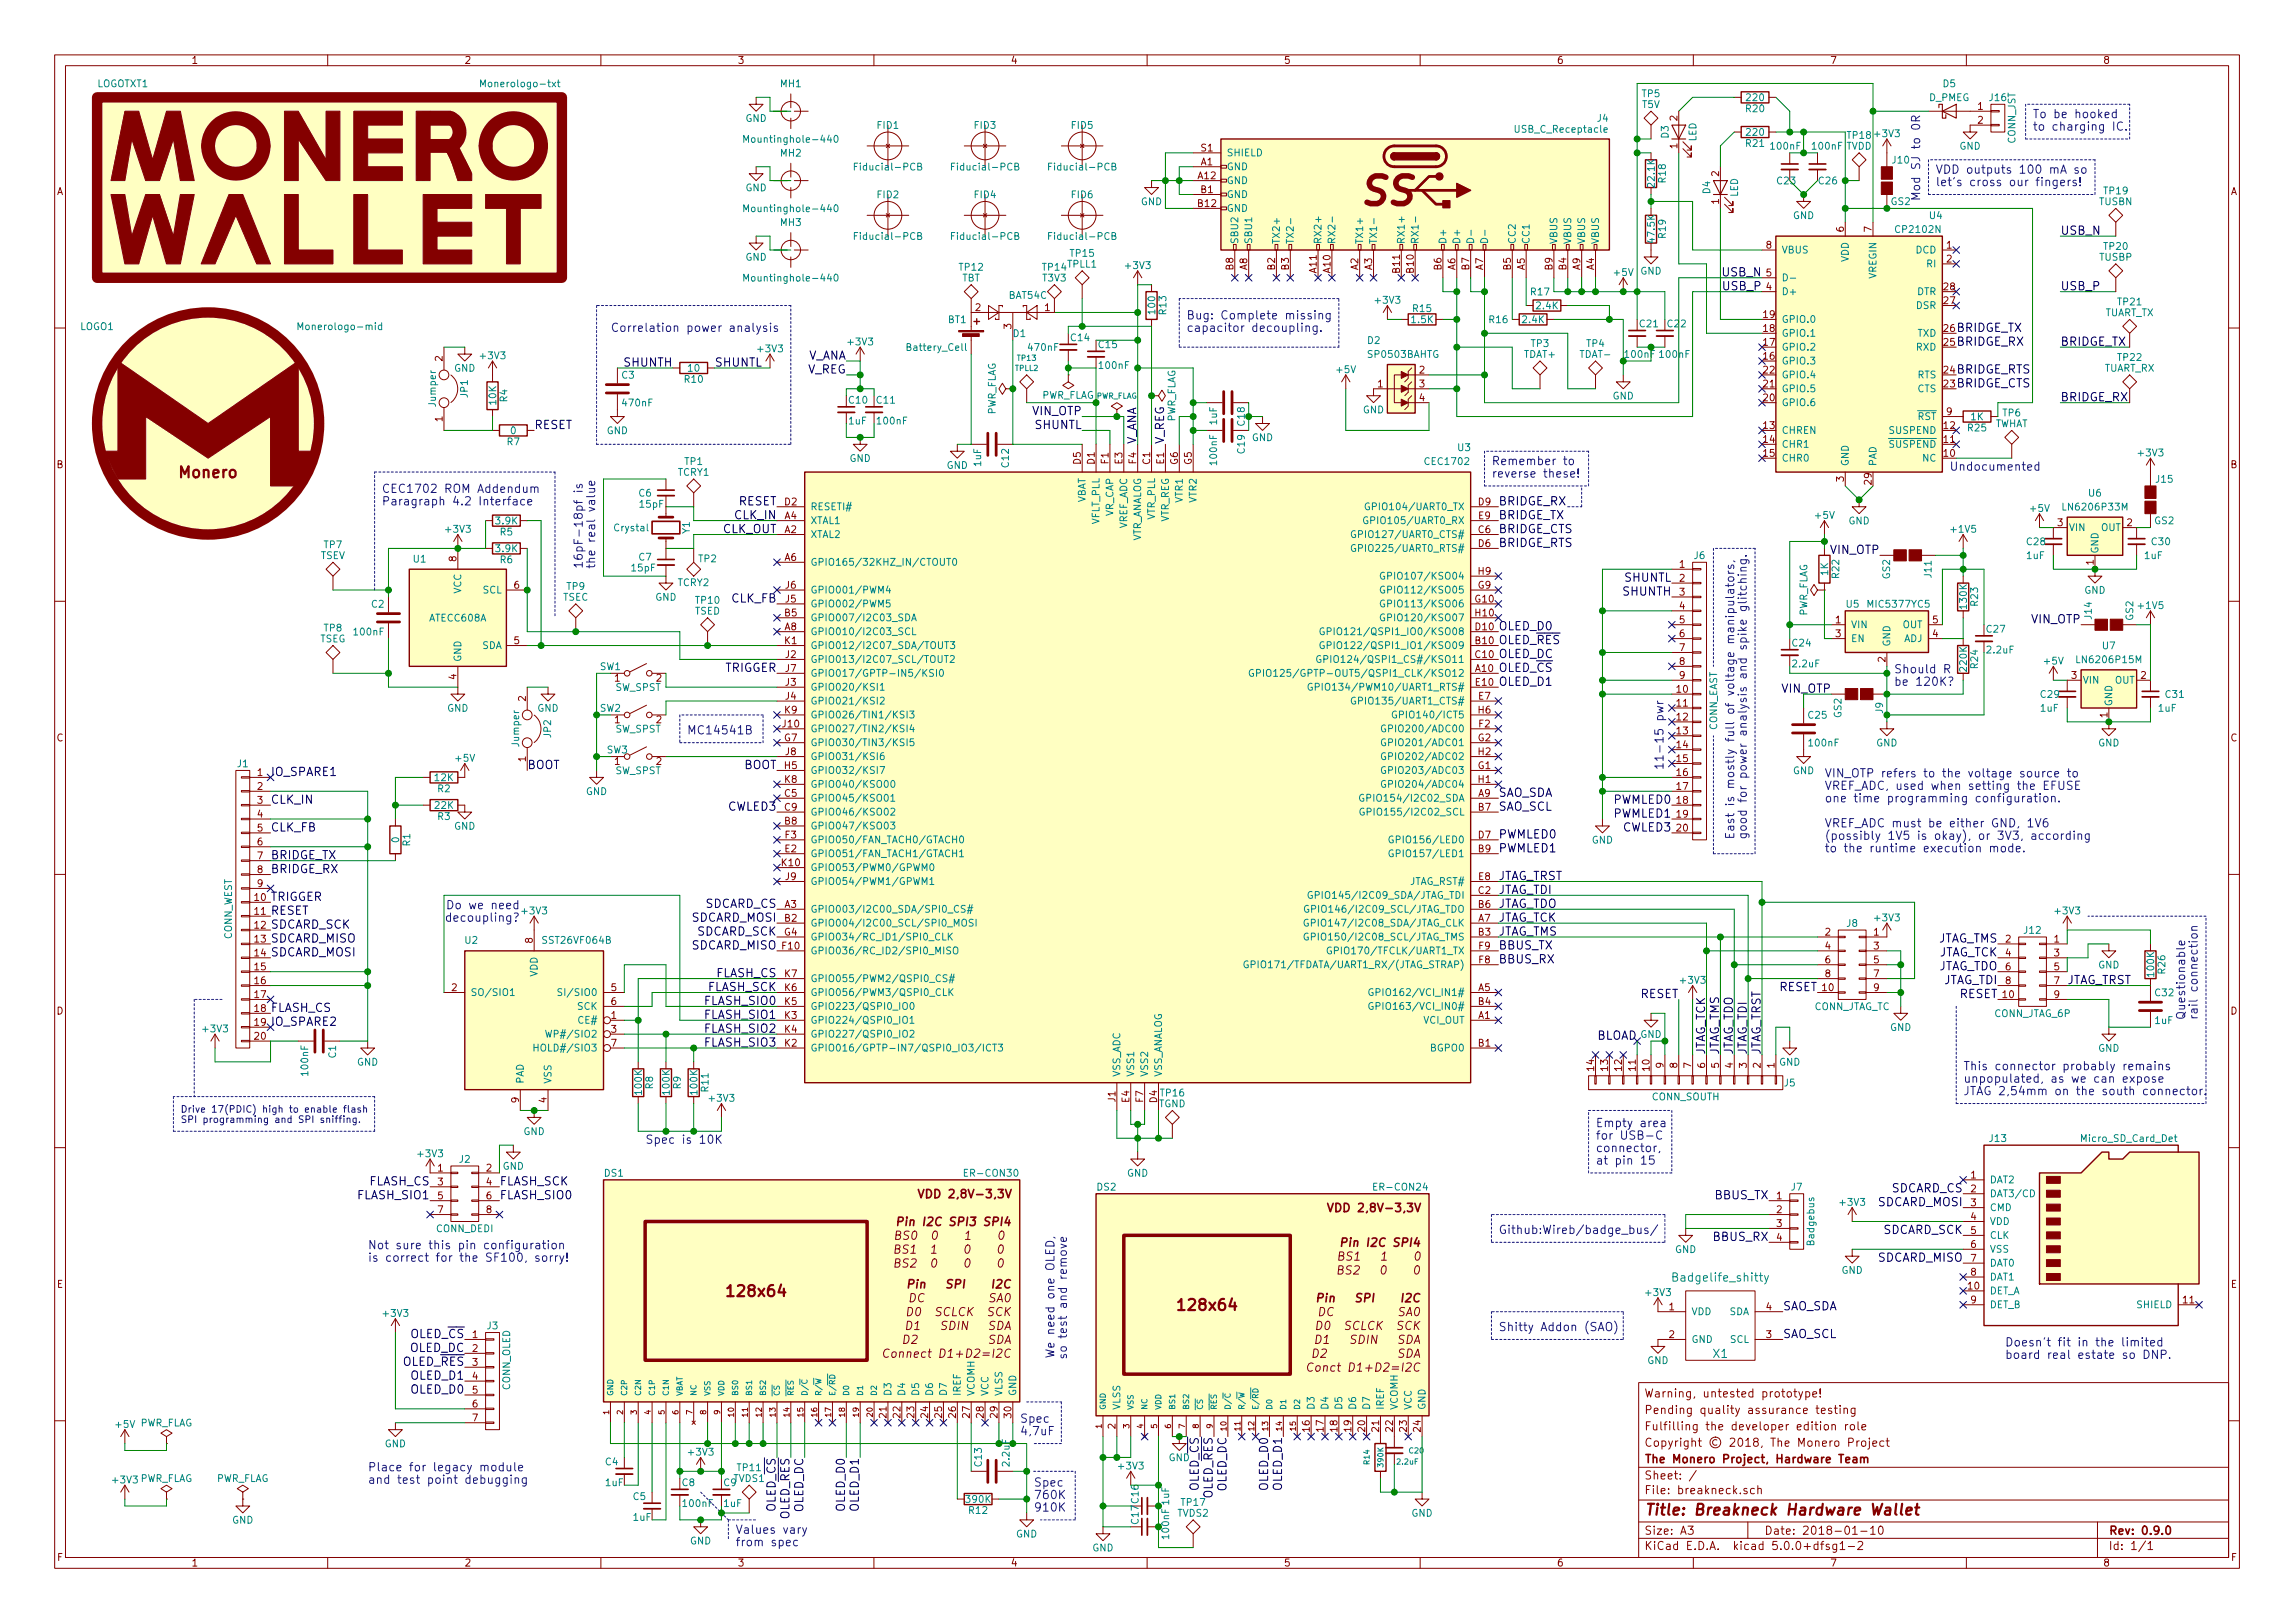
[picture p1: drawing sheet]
<svg xmlns="http://www.w3.org/2000/svg" width="420mm" height="297mm" viewBox="0 0 420 297" stroke-linecap="round" stroke-linejoin="round" font-family="sans-serif">
<defs><g id="words">
<text font-size="7.1" fill="#840000" x="249.9" y="37.5">SS</text>
<g font-size="2.8" fill="#840000">
<text x="33" y="87.5">Monero</text>
<text x="133.7" y="237.3">128x64</text>
<text x="216.3" y="239.9">128x64</text>
<text x="301" y="277.3">Title: Breakneck Hardware Wallet</text>
</g>
<g font-size="2.1" fill="#0000c2">
<text x="372.1" y="21.6">To be hooked</text>
<text x="372.1" y="23.9">to charging IC.</text>
<text x="354.3" y="31.8">VDD outputs 100 mA so</text>
<text x="354.3" y="34.1">let's cross our fingers!</text>
<text x="351.5" y="36.9" transform="rotate(-90 351.5 36.9)">Mod SJ to 0R</text>
<text x="217.2" y="58.5">Bug: Complete missing</text>
<text x="111.8" y="60.7">Correlation power analysis</text>
<text x="217.2" y="60.7">capacitor decoupling.</text>
<text x="273" y="85.1">Remember to</text>
<text x="273" y="87.4">reverse these!</text>
<text x="356.9" y="86.1">Undocumented</text>
<text x="69.8" y="90.2">CEC1702 ROM Addendum</text>
<text x="69.8" y="92.5">Paragraph 4.2 Interface</text>
<text x="106.7" y="104.2" transform="rotate(-90 106.7 104.2)">16pF-18pf is</text>
<text x="109" y="104.2" transform="rotate(-90 109 104.2)">the real value</text>
<text x="346.7" y="123.2">Should R</text>
<text x="346.7" y="125.5">be 120K?</text>
<text x="125.7" y="134.4">MC14541B</text>
<text x="304.5" y="141" transform="rotate(-90 304.5 141)">11-15 pwr</text>
<text x="334" y="142.3">VIN_OTP refers to the voltage source to</text>
<text x="334" y="144.6">VREF_ADC, used when setting the EFUSE</text>
<text x="334" y="146.8">one time programming configuration.</text>
<text x="317.5" y="153.7" transform="rotate(-90 317.5 153.7)">East is mostly full of voltage manipulators,</text>
<text x="319.8" y="153.7" transform="rotate(-90 319.8 153.7)">good for power analysis and spike glitching.</text>
<text x="334" y="151.4">VREF_ADC must be either GND, 1V6</text>
<text x="334" y="153.7">(possibly 1V5 is okay), or 3V3, according</text>
<text x="334" y="156">to the runtime execution mode.</text>
<text x="83.5" y="166.4">Do we need</text>
<text x="82.6" y="168.7">decoupling?</text>
<text x="400" y="186.7" transform="rotate(-90 400 186.7)">Questionable</text>
<text x="402.3" y="186.7" transform="rotate(-90 402.3 186.7)">rail connection</text>
<text x="359.4" y="195.9">This connector probably remains</text>
<text x="359.4" y="198.2">unpopulated, as we can expose</text>
<text x="359.4" y="200.4">JTAG 2,54mm on the south connector.</text>
<text x="118.1" y="209.3">Spec is 10K</text>
<text x="292.1" y="206.3">Empty area</text>
<text x="292.1" y="208.6">for USB-C</text>
<text x="292.1" y="210.9">connector,</text>
<text x="292.1" y="213.1">at pin 15</text>
<text x="274.3" y="225.8">Github:Wireb/badge_bus/</text>
<text x="67.3" y="228.6">Not sure this pin configuration</text>
<text x="67.3" y="230.9">is correct for the SF100, sorry!</text>
<text x="195.3" y="245.5" transform="rotate(-90 195.3 245.5)">so test and remove</text>
<text x="274.3" y="243.6">Shitty Addon (SAO)</text>
<text x="193" y="246.3" transform="rotate(-90 193 246.3)">We need one OLED,</text>
<text x="367" y="246.4">Doesn't fit in the limited</text>
<text x="367" y="248.7">board real estate so DNP.</text>
<text x="186.7" y="260.4">Spec</text>
<text x="186.7" y="262.7">4,7uF</text>
<text x="67.3" y="269.3">Place for legacy module</text>
<text x="67.3" y="271.6">and test point debugging</text>
<text x="189.2" y="272.1">Spec</text>
<text x="189.2" y="274.4">760K</text>
<text x="134.6" y="280.7">Values vary</text>
<text x="189.2" y="276.6">910K</text>
<text x="134.6" y="283">from spec</text>
</g>
<g font-size="2.1">
<text x="377.2" y="43">USB_N</text>
<text x="315.4" y="50.6">USB_N</text>
<text x="315.5" y="53.1">USB_P</text>
<text x="377.2" y="53.1">USB_P</text>
<text x="147.8" y="65.8">V_ANA</text>
<text x="358.1" y="60.7">BRIDGE_TX</text>
<text x="358.1" y="63.3">BRIDGE_RX</text>
<text x="114.4" y="67.1">SHUNTH</text>
<text x="130.8" y="67.1">SHUNTL</text>
<text x="147.8" y="68.4">V_REG</text>
<text x="358.1" y="68.4">BRIDGE_RTS</text>
<text x="358.1" y="70.9">BRIDGE_CTS</text>
<text x="189" y="76">VIN_OTP</text>
<text x="97.8" y="78.5">RESET</text>
<text x="189.5" y="78.5">SHUNTL</text>
<text x="208" y="81.3" transform="rotate(-90 208 81.3)">V_ANA</text>
<text x="213.1" y="81.3" transform="rotate(-90 213.1 81.3)">V_REG</text>
<text x="134.6" y="95">CLK_IN</text>
<text x="135.2" y="92.5">RESET</text>
<text x="274.3" y="92.5">BRIDGE_RX</text>
<text x="274.3" y="95">BRIDGE_TX</text>
<text x="132.2" y="97.6">CLK_OUT</text>
<text x="274.3" y="97.6">BRIDGE_CTS</text>
<text x="274.3" y="100.1">BRIDGE_RTS</text>
<text x="335.1" y="101.4">VIN_OTP</text>
<text x="297.5" y="106.5">SHUNTL</text>
<text x="133.9" y="110.3">CLK_FB</text>
<text x="297.2" y="109">SHUNTH</text>
<text x="274.3" y="117.9">OLED_RES</text>
<text x="274.3" y="115.4">OLED_D0</text>
<text x="371.9" y="114.1">VIN_OTP</text>
<text x="132.6" y="123">TRIGGER</text>
<text x="274.3" y="123">OLED_CS</text>
<text x="274.3" y="120.4">OLED_DC</text>
<text x="274.3" y="125.5">OLED_D1</text>
<text x="326.2" y="126.8">VIN_OTP</text>
<text x="49.5" y="142">IO_SPARE1</text>
<text x="96.5" y="140.8">BOOT</text>
<text x="136.1" y="140.8">BOOT</text>
<text x="49.5" y="147.1">CLK_IN</text>
<text x="133.3" y="148.4">CWLED3</text>
<text x="274.3" y="145.8">SAO_SDA</text>
<text x="274.3" y="148.4">SAO_SCL</text>
<text x="295.5" y="149.6">PWMLED1</text>
<text x="295.5" y="147.1">PWMLED0</text>
<text x="49.5" y="152.2">CLK_FB</text>
<text x="274.3" y="153.5">PWMLED0</text>
<text x="274.3" y="156">PWMLED1</text>
<text x="297.1" y="152.2">CWLED3</text>
<text x="49.5" y="157.3">BRIDGE_TX</text>
<text x="49.5" y="159.8">BRIDGE_RX</text>
<text x="274.3" y="161.1">JTAG_TRST</text>
<text x="49.5" y="164.9">TRIGGER</text>
<text x="49.5" y="167.4">RESET</text>
<text x="129" y="166.2">SDCARD_CS</text>
<text x="274.3" y="163.6">JTAG_TDI</text>
<text x="274.3" y="166.2">JTAG_TDO</text>
<text x="49.5" y="170">SDCARD_SCK</text>
<text x="49.5" y="172.5">SDCARD_MISO</text>
<text x="126.6" y="168.7">SDCARD_MOSI</text>
<text x="126.6" y="173.8">SDCARD_MISO</text>
<text x="127.5" y="171.2">SDCARD_SCK</text>
<text x="274.3" y="168.7">JTAG_TCK</text>
<text x="274.3" y="171.2">JTAG_TMS</text>
<text x="274.3" y="173.8">BBUS_TX</text>
<text x="354.4" y="172.5">JTAG_TMS</text>
<text x="49.5" y="175">SDCARD_MOSI</text>
<text x="131" y="178.9">FLASH_CS</text>
<text x="274.3" y="176.3">BBUS_RX</text>
<text x="354.4" y="177.6">JTAG_TDO</text>
<text x="354.6" y="175">JTAG_TCK</text>
<text x="49.5" y="185.2">FLASH_CS</text>
<text x="129.2" y="183.9">FLASH_SIO0</text>
<text x="129.5" y="181.4">FLASH_SCK</text>
<text x="300.3" y="182.7">RESET</text>
<text x="325.7" y="181.4">RESET</text>
<text x="355.5" y="180.1">JTAG_TDI</text>
<text x="358.7" y="182.7">RESET</text>
<text x="378.5" y="180.1">JTAG_TRST</text>
<text x="49.5" y="187.7">IO_SPARE2</text>
<text x="129.2" y="186.5">FLASH_SIO1</text>
<text x="129.2" y="189">FLASH_SIO2</text>
<text x="129.2" y="191.6">FLASH_SIO3</text>
<text x="292.2" y="190.3">BLOAD</text>
<text x="312.2" y="193.1" transform="rotate(-90 312.2 193.1)">JTAG_TCK</text>
<text x="314.7" y="193.1" transform="rotate(-90 314.7 193.1)">JTAG_TMS</text>
<text x="317.2" y="193.1" transform="rotate(-90 317.2 193.1)">JTAG_TDO</text>
<text x="319.8" y="193.1" transform="rotate(-90 319.8 193.1)">JTAG_TDI</text>
<text x="322.3" y="193.1" transform="rotate(-90 322.3 193.1)">JTAG_TRST</text>
<text x="65.7" y="219.5">FLASH_SIO1</text>
<text x="67.5" y="217">FLASH_CS</text>
<text x="91.4" y="217">FLASH_SCK</text>
<text x="91.4" y="219.5">FLASH_SIO0</text>
<text x="313.9" y="219.5">BBUS_TX</text>
<text x="343.7" y="220.8">SDCARD_MOSI</text>
<text x="346.2" y="218.2">SDCARD_CS</text>
<text x="313.7" y="227.1">BBUS_RX</text>
<text x="344.7" y="225.8">SDCARD_SCK</text>
<text x="343.7" y="230.9">SDCARD_MISO</text>
<text x="326.4" y="239.8">SAO_SDA</text>
<text x="75.1" y="244.9">OLED_CS</text>
<text x="326.4" y="244.9">SAO_SCL</text>
<text x="73.7" y="250">OLED_RES</text>
<text x="75" y="247.4">OLED_DC</text>
<text x="75.3" y="252.5">OLED_D1</text>
<text x="75.3" y="255.1">OLED_D0</text>
<text x="219.5" y="273" transform="rotate(-90 219.5 273)">OLED_CS</text>
<text x="222" y="274.4" transform="rotate(-90 222 274.4)">OLED_RES</text>
<text x="224.5" y="273.1" transform="rotate(-90 224.5 273.1)">OLED_DC</text>
<text x="232.2" y="272.7" transform="rotate(-90 232.2 272.7)">OLED_D0</text>
<text x="234.7" y="272.7" transform="rotate(-90 234.7 272.7)">OLED_D1</text>
<text x="142" y="276.8" transform="rotate(-90 142 276.8)">OLED_CS</text>
<text x="144.5" y="278.2" transform="rotate(-90 144.5 278.2)">OLED_RES</text>
<text x="147.1" y="276.9" transform="rotate(-90 147.1 276.9)">OLED_DC</text>
<text x="154.7" y="276.5" transform="rotate(-90 154.7 276.5)">OLED_D0</text>
<text x="157.2" y="276.5" transform="rotate(-90 157.2 276.5)">OLED_D1</text>
</g>
<g font-size="2.1" fill="#840000">
<text x="377.2" y="63.3">BRIDGE_TX</text>
<text x="377.2" y="73.4">BRIDGE_RX</text>
<text x="169.4" y="219.3">VDD 2,8V-3,3V</text>
<text x="244.3" y="221.8">VDD 2,8V-3,3V</text>
<text x="165.9" y="224.4">Pin I2C SPI3 SPI4</text>
<text x="175.9" y="226.9">1</text>
<text x="167" y="229.4">BS1 1</text>
<text x="175.8" y="229.4">0</text>
<text x="175.8" y="232">0</text>
<text x="246.6" y="228.2">Pin I2C SPI4</text>
<text x="247.3" y="230.7">BS1</text>
<text x="252.9" y="233.3">0</text>
<text x="253.1" y="230.7">1</text>
<text x="168.6" y="235.8">Pin</text>
<text x="173.7" y="235.8">SPI</text>
<text x="179.5" y="235.8">I2C</text>
<text x="243.6" y="238.3">Pin</text>
<text x="248.6" y="238.3">SPI</text>
<text x="254.4" y="238.3">I2C</text>
<text x="167.2" y="240.9">D0 SCLCK SCK</text>
<text x="167.6" y="243.4">D1</text>
<text x="172.1" y="243.4">SDIN</text>
<text x="178.9" y="243.4">SDA</text>
<text x="242.1" y="243.4">D0 SCLCK SCK</text>
<text x="242.5" y="246">D1</text>
<text x="247" y="246">SDIN</text>
<text x="253.9" y="246">SDA</text>
<text x="163.3" y="248.5">Connect D1+D2=I2C</text>
<text x="240.8" y="251">Conct D1+D2=I2C</text>
<text x="301" y="255.8">Warning, untested prototype!</text>
<text x="301" y="261.8">Fulfilling the developer edition role</text>
<text x="301" y="258.8">Pending quality assurance testing</text>
<text x="301" y="267.8">The Monero Project, Hardware Team</text>
<text x="301" y="264.8">Copyright © 2018, The Monero Project</text>
<text x="301" y="273.5">File: breakneck.sch</text>
<text x="301" y="270.8">Sheet: /</text>
<text x="301" y="280.9">Size: A3</text>
<text x="323" y="280.9">Date: 2018-01-10</text>
<text x="386" y="280.9">Rev: 0.9.0</text>
<text x="301" y="283.7">KiCad E.D.A. kicad 5.0.0+dfsg1-2</text>
<text x="386" y="283.7">Id: 1/1</text>
</g>
<g font-size="2.1" fill="#008484">
<text x="306.8" y="234.6">Badgelife_shitty</text>
<text x="313.7" y="248.5">X1</text>
</g>
<g font-size="1.8" fill="#840000">
<text x="35" y="11.7">1</text>
<text x="85" y="11.7">2</text>
<text x="135" y="11.7">3</text>
<text x="185" y="11.7">4</text>
<text x="235" y="11.7">5</text>
<text x="285" y="11.7">6</text>
<text x="335" y="11.7">7</text>
<text x="385" y="11.7">8</text>
<text x="307.1" y="22.1" transform="rotate(-90 307.1 22.1)">2</text>
<text x="362.1" y="20.1">1</text>
<text x="362.1" y="22.6">2</text>
<text x="219.9" y="27.7">S1</text>
<text x="307.1" y="27.2" transform="rotate(-90 307.1 27.2)">1</text>
<text x="10.4" y="35.7">A</text>
<text x="219.4" y="32.8">A12</text>
<text x="219.9" y="30.3">A1</text>
<text x="219.9" y="35.3">B1</text>
<text x="314.7" y="32.3" transform="rotate(-90 314.7 32.3)">2</text>
<text x="408.4" y="35.7">A</text>
<text x="219.4" y="37.9">B12</text>
<text x="314.7" y="37.3" transform="rotate(-90 314.7 37.3)">1</text>
<text x="323.4" y="45.5">8</text>
<text x="337.6" y="42.4" transform="rotate(-90 337.6 42.4)">6</text>
<text x="342.6" y="42.4" transform="rotate(-90 342.6 42.4)">7</text>
<text x="356.4" y="45.5">1</text>
<text x="225.8" y="49.4" transform="rotate(-90 225.8 49.4)">B8</text>
<text x="228.3" y="49.4" transform="rotate(-90 228.3 49.4)">A8</text>
<text x="233.4" y="49.4" transform="rotate(-90 233.4 49.4)">B2</text>
<text x="236" y="49.4" transform="rotate(-90 236 49.4)">B3</text>
<text x="241" y="49.9" transform="rotate(-90 241 49.9)">A11</text>
<text x="243.6" y="49.9" transform="rotate(-90 243.6 49.9)">A10</text>
<text x="248.7" y="49.4" transform="rotate(-90 248.7 49.4)">A2</text>
<text x="251.2" y="49.4" transform="rotate(-90 251.2 49.4)">A3</text>
<text x="256.3" y="49.9" transform="rotate(-90 256.3 49.9)">B11</text>
<text x="258.8" y="49.9" transform="rotate(-90 258.8 49.9)">B10</text>
<text x="263.9" y="49.4" transform="rotate(-90 263.9 49.4)">B6</text>
<text x="266.4" y="49.4" transform="rotate(-90 266.4 49.4)">A6</text>
<text x="269" y="49.4" transform="rotate(-90 269 49.4)">B7</text>
<text x="271.5" y="49.4" transform="rotate(-90 271.5 49.4)">A7</text>
<text x="276.6" y="49.4" transform="rotate(-90 276.6 49.4)">B5</text>
<text x="279.1" y="49.4" transform="rotate(-90 279.1 49.4)">A5</text>
<text x="284.2" y="49.4" transform="rotate(-90 284.2 49.4)">B9</text>
<text x="286.8" y="49.4" transform="rotate(-90 286.8 49.4)">B4</text>
<text x="289.3" y="49.4" transform="rotate(-90 289.3 49.4)">A9</text>
<text x="291.8" y="49.4" transform="rotate(-90 291.8 49.4)">A4</text>
<text x="323.4" y="53.1">4</text>
<text x="323.4" y="50.6">5</text>
<text x="355.9" y="53.1">28</text>
<text x="356.4" y="48">2</text>
<text x="178.6" y="56.9">2</text>
<text x="191.3" y="56.9">1</text>
<text x="322.9" y="58.2">19</text>
<text x="355.9" y="55.7">27</text>
<text x="185.2" y="60.2" transform="rotate(-90 185.2 60.2)">3</text>
<text x="322.9" y="65.8">16</text>
<text x="322.9" y="63.3">17</text>
<text x="322.9" y="60.7">18</text>
<text x="355.9" y="63.3">25</text>
<text x="355.9" y="60.7">26</text>
<text x="81" y="66.1" transform="rotate(-90 81 66.1)">2</text>
<text x="252.2" y="70.9">1</text>
<text x="259.9" y="68.4">2</text>
<text x="259.9" y="70.9">3</text>
<text x="322.9" y="70.9">21</text>
<text x="322.9" y="68.4">22</text>
<text x="355.9" y="70.9">23</text>
<text x="355.9" y="68.4">24</text>
<text x="81" y="77.2" transform="rotate(-90 81 77.2)">1</text>
<text x="259.9" y="73.4">4</text>
<text x="322.9" y="73.4">20</text>
<text x="356.4" y="76">9</text>
<text x="322.9" y="78.5">13</text>
<text x="322.9" y="81.1">14</text>
<text x="322.9" y="83.6">15</text>
<text x="355.9" y="83.6">10</text>
<text x="355.9" y="81.1">11</text>
<text x="355.9" y="78.5">12</text>
<text x="10.4" y="85.7">B</text>
<text x="197.9" y="85" transform="rotate(-90 197.9 85)">D5</text>
<text x="200.4" y="85" transform="rotate(-90 200.4 85)">D1</text>
<text x="202.9" y="84.9" transform="rotate(-90 202.9 84.9)">F1</text>
<text x="205.5" y="84.9" transform="rotate(-90 205.5 84.9)">E3</text>
<text x="208" y="84.9" transform="rotate(-90 208 84.9)">F4</text>
<text x="210.6" y="85" transform="rotate(-90 210.6 85)">C1</text>
<text x="213.1" y="84.9" transform="rotate(-90 213.1 84.9)">E1</text>
<text x="215.6" y="85" transform="rotate(-90 215.6 85)">G6</text>
<text x="218.2" y="85" transform="rotate(-90 218.2 85)">G5</text>
<text x="337.6" y="88.1" transform="rotate(-90 337.6 88.1)">3</text>
<text x="342.6" y="88.6" transform="rotate(-90 342.6 88.6)">29</text>
<text x="408.4" y="85.7">B</text>
<text x="143.7" y="92.5">D2</text>
<text x="143.7" y="95">A4</text>
<text x="270.7" y="92.5">D9</text>
<text x="270.7" y="95">E9</text>
<text x="143.7" y="97.6">A2</text>
<text x="270.7" y="97.6">C6</text>
<text x="270.7" y="100.1">D6</text>
<text x="376.7" y="96.3">3</text>
<text x="389.4" y="96.3">2</text>
<text x="83.6" y="102.8" transform="rotate(-90 83.6 102.8)">8</text>
<text x="94.1" y="107.7">6</text>
<text x="143.7" y="102.7">A6</text>
<text x="143.8" y="107.7">J6</text>
<text x="270.6" y="107.7">G9</text>
<text x="270.7" y="105.2">H9</text>
<text x="307.5" y="103.9">1</text>
<text x="307.5" y="106.5">2</text>
<text x="383.3" y="103.4" transform="rotate(-90 383.3 103.4)">1</text>
<text x="143.7" y="112.8">B5</text>
<text x="143.8" y="110.3">J5</text>
<text x="270.1" y="110.3">G10</text>
<text x="270.2" y="112.8">H10</text>
<text x="307.5" y="109">3</text>
<text x="307.5" y="111.5">4</text>
<text x="94.1" y="117.9">5</text>
<text x="143.7" y="117.9">K1</text>
<text x="143.7" y="115.4">A8</text>
<text x="270.2" y="117.9">B10</text>
<text x="270.2" y="115.4">D10</text>
<text x="307.5" y="114.1">5</text>
<text x="307.5" y="116.6">6</text>
<text x="307.5" y="119.2">7</text>
<text x="336.1" y="114.1">1</text>
<text x="336.1" y="116.6">3</text>
<text x="353.8" y="116.6">4</text>
<text x="353.8" y="114.1">5</text>
<text x="83.6" y="124.3" transform="rotate(-90 83.6 124.3)">4</text>
<text x="112.5" y="124.8">1</text>
<text x="143.8" y="120.4">J2</text>
<text x="143.8" y="125.5">J3</text>
<text x="143.8" y="123">J7</text>
<text x="270.2" y="123">A10</text>
<text x="270.2" y="120.4">C10</text>
<text x="270.2" y="125.5">E10</text>
<text x="307.5" y="121.7">8</text>
<text x="307.5" y="124.2">9</text>
<text x="345.2" y="121.2" transform="rotate(-90 345.2 121.2)">2</text>
<text x="379.2" y="124.2">3</text>
<text x="391.9" y="124.2">2</text>
<text x="96.3" y="128.3" transform="rotate(-90 96.3 128.3)">2</text>
<text x="143.7" y="130.6">K9</text>
<text x="143.8" y="128.1">J4</text>
<text x="270.7" y="130.6">H6</text>
<text x="270.7" y="128.1">E7</text>
<text x="307" y="126.8">10</text>
<text x="307" y="129.3">11</text>
<text x="307" y="131.9">12</text>
<text x="385.8" y="131.3" transform="rotate(-90 385.8 131.3)">1</text>
<text x="10.4" y="135.7">C</text>
<text x="112.5" y="132.4">1</text>
<text x="143.3" y="133.1">J10</text>
<text x="143.6" y="135.7">G7</text>
<text x="270.6" y="135.7">G2</text>
<text x="270.8" y="133.1">F2</text>
<text x="307" y="134.4">13</text>
<text x="307" y="136.9">14</text>
<text x="408.4" y="135.7">C</text>
<text x="47.1" y="142">1</text>
<text x="96.3" y="139.4" transform="rotate(-90 96.3 139.4)">1</text>
<text x="112.5" y="140">1</text>
<text x="143.7" y="140.8">H5</text>
<text x="143.7" y="143.3">K8</text>
<text x="143.8" y="138.2">J8</text>
<text x="270.6" y="140.8">G1</text>
<text x="270.7" y="143.3">H1</text>
<text x="270.7" y="138.2">H2</text>
<text x="307" y="139.5">15</text>
<text x="307" y="142">16</text>
<text x="47.1" y="144.6">2</text>
<text x="47.1" y="147.1">3</text>
<text x="47.1" y="149.6">4</text>
<text x="143.7" y="145.8">C5</text>
<text x="143.7" y="148.4">C9</text>
<text x="270.7" y="148.4">B7</text>
<text x="270.7" y="145.8">A9</text>
<text x="307" y="144.6">17</text>
<text x="307" y="147.1">18</text>
<text x="307" y="149.6">19</text>
<text x="47.1" y="152.2">5</text>
<text x="47.1" y="154.7">6</text>
<text x="143.7" y="150.9">B8</text>
<text x="143.7" y="156">E2</text>
<text x="143.8" y="153.5">F3</text>
<text x="270.7" y="153.5">D7</text>
<text x="270.7" y="156">B9</text>
<text x="307" y="152.2">20</text>
<text x="47.1" y="157.3">7</text>
<text x="47.1" y="159.8">8</text>
<text x="143.2" y="158.5">K10</text>
<text x="143.8" y="161.1">J9</text>
<text x="270.7" y="161.1">E8</text>
<text x="46.7" y="164.9">10</text>
<text x="46.7" y="167.4">11</text>
<text x="47.1" y="162.3">9</text>
<text x="143.7" y="166.2">A3</text>
<text x="270.7" y="163.6">C2</text>
<text x="270.7" y="166.2">B6</text>
<text x="46.7" y="170">12</text>
<text x="46.7" y="172.5">13</text>
<text x="97.5" y="172.6" transform="rotate(-90 97.5 172.6)">8</text>
<text x="143.3" y="173.8">F10</text>
<text x="143.6" y="171.2">G4</text>
<text x="143.7" y="168.7">B2</text>
<text x="270.7" y="171.2">B3</text>
<text x="270.7" y="168.7">A7</text>
<text x="270.8" y="173.8">F9</text>
<text x="334.2" y="171.2">2</text>
<text x="334.2" y="173.8">4</text>
<text x="343.1" y="171.2">1</text>
<text x="343.1" y="173.8">3</text>
<text x="367.2" y="172.5">2</text>
<text x="376.1" y="172.5">1</text>
<text x="46.7" y="175">14</text>
<text x="46.7" y="177.6">15</text>
<text x="143.7" y="178.9">K7</text>
<text x="270.8" y="176.3">F8</text>
<text x="334.2" y="176.3">6</text>
<text x="334.2" y="178.9">8</text>
<text x="343.1" y="176.3">5</text>
<text x="343.1" y="178.9">7</text>
<text x="367.2" y="175">4</text>
<text x="367.2" y="177.6">6</text>
<text x="376.1" y="175">3</text>
<text x="376.1" y="177.6">5</text>
<text x="10.4" y="185.7">D</text>
<text x="46.7" y="180.1">16</text>
<text x="46.7" y="182.7">17</text>
<text x="46.7" y="185.2">18</text>
<text x="82.7" y="181.4">2</text>
<text x="111.9" y="181.4">5</text>
<text x="111.9" y="183.9">6</text>
<text x="143.7" y="183.9">K5</text>
<text x="143.7" y="181.4">K6</text>
<text x="270.7" y="183.9">B4</text>
<text x="270.7" y="181.4">A5</text>
<text x="333.7" y="181.4">10</text>
<text x="343.1" y="181.4">9</text>
<text x="366.7" y="182.7">10</text>
<text x="367.2" y="180.1">8</text>
<text x="376.1" y="180.1">7</text>
<text x="376.1" y="182.7">9</text>
<text x="408.4" y="185.7">D</text>
<text x="46.7" y="190.3">20</text>
<text x="46.7" y="187.7">19</text>
<text x="111.9" y="186.5">1</text>
<text x="111.9" y="189">3</text>
<text x="111.9" y="191.6">7</text>
<text x="143.7" y="191.6">K2</text>
<text x="143.7" y="186.5">K3</text>
<text x="143.7" y="189">K4</text>
<text x="270.7" y="186.5">A1</text>
<text x="270.7" y="191.6">B1</text>
<text x="291.8" y="195.9" transform="rotate(-90 291.8 195.9)">14</text>
<text x="294.4" y="195.9" transform="rotate(-90 294.4 195.9)">13</text>
<text x="296.9" y="195.9" transform="rotate(-90 296.9 195.9)">12</text>
<text x="299.5" y="195.9" transform="rotate(-90 299.5 195.9)">11</text>
<text x="302" y="195.9" transform="rotate(-90 302 195.9)">10</text>
<text x="304.5" y="195.5" transform="rotate(-90 304.5 195.5)">9</text>
<text x="307.1" y="195.5" transform="rotate(-90 307.1 195.5)">8</text>
<text x="309.6" y="195.5" transform="rotate(-90 309.6 195.5)">7</text>
<text x="312.2" y="195.5" transform="rotate(-90 312.2 195.5)">6</text>
<text x="314.7" y="195.5" transform="rotate(-90 314.7 195.5)">5</text>
<text x="317.2" y="195.5" transform="rotate(-90 317.2 195.5)">4</text>
<text x="319.8" y="195.5" transform="rotate(-90 319.8 195.5)">3</text>
<text x="322.3" y="195.5" transform="rotate(-90 322.3 195.5)">2</text>
<text x="324.9" y="195.5" transform="rotate(-90 324.9 195.5)">1</text>
<text x="95" y="201.8" transform="rotate(-90 95 201.8)">9</text>
<text x="100.1" y="201.8" transform="rotate(-90 100.1 201.8)">4</text>
<text x="204.2" y="201.7" transform="rotate(-90 204.2 201.7)">J1</text>
<text x="206.8" y="201.8" transform="rotate(-90 206.8 201.8)">E4</text>
<text x="209.3" y="201.7" transform="rotate(-90 209.3 201.7)">F7</text>
<text x="211.8" y="201.8" transform="rotate(-90 211.8 201.8)">D4</text>
<text x="80.2" y="214.4">1</text>
<text x="89.1" y="214.4">2</text>
<text x="360.8" y="215.7">1</text>
<text x="80.2" y="217">3</text>
<text x="80.2" y="219.5">5</text>
<text x="89.1" y="217">4</text>
<text x="89.1" y="219.5">6</text>
<text x="325.3" y="219.5">1</text>
<text x="360.8" y="218.2">2</text>
<text x="360.8" y="220.8">3</text>
<text x="80.2" y="222">7</text>
<text x="89.1" y="222">8</text>
<text x="325.3" y="222">2</text>
<text x="325.3" y="224.6">3</text>
<text x="325.3" y="227.1">4</text>
<text x="360.8" y="223.3">4</text>
<text x="360.8" y="225.8">5</text>
<text x="360.8" y="228.4">6</text>
<text x="360.8" y="230.9">7</text>
<text x="360.8" y="233.5">8</text>
<text x="10.4" y="235.7">E</text>
<text x="305.6" y="239.8">1</text>
<text x="323.4" y="239.8">4</text>
<text x="360.3" y="236">10</text>
<text x="360.8" y="238.5">9</text>
<text x="399.7" y="238.5">11</text>
<text x="408.4" y="235.7">E</text>
<text x="86.5" y="244.9">1</text>
<text x="305.6" y="244.9">2</text>
<text x="323.4" y="244.9">3</text>
<text x="86.5" y="247.4">2</text>
<text x="86.5" y="250">3</text>
<text x="86.5" y="252.5">4</text>
<text x="86.5" y="255.1">5</text>
<text x="86.5" y="257.6">6</text>
<text x="86.5" y="260.1">7</text>
<text x="162.3" y="259.4" transform="rotate(-90 162.3 259.4)">21</text>
<text x="164.8" y="259.4" transform="rotate(-90 164.8 259.4)">22</text>
<text x="167.4" y="259.4" transform="rotate(-90 167.4 259.4)">23</text>
<text x="169.9" y="259.4" transform="rotate(-90 169.9 259.4)">24</text>
<text x="172.5" y="259.4" transform="rotate(-90 172.5 259.4)">25</text>
<text x="175" y="259.4" transform="rotate(-90 175 259.4)">26</text>
<text x="177.5" y="259.4" transform="rotate(-90 177.5 259.4)">27</text>
<text x="180.1" y="259.4" transform="rotate(-90 180.1 259.4)">28</text>
<text x="182.6" y="259.4" transform="rotate(-90 182.6 259.4)">29</text>
<text x="185.2" y="259.4" transform="rotate(-90 185.2 259.4)">30</text>
<text x="204.2" y="261.5" transform="rotate(-90 204.2 261.5)">2</text>
<text x="239.8" y="262" transform="rotate(-90 239.8 262)">16</text>
<text x="242.3" y="262" transform="rotate(-90 242.3 262)">17</text>
<text x="244.9" y="262" transform="rotate(-90 244.9 262)">18</text>
<text x="247.4" y="262" transform="rotate(-90 247.4 262)">19</text>
<text x="249.9" y="262" transform="rotate(-90 249.9 262)">20</text>
<text x="252.5" y="262" transform="rotate(-90 252.5 262)">21</text>
<text x="255" y="262" transform="rotate(-90 255 262)">22</text>
<text x="257.6" y="262" transform="rotate(-90 257.6 262)">23</text>
<text x="260.1" y="262" transform="rotate(-90 260.1 262)">24</text>
<text x="10.5" y="285.7">F</text>
<text x="35" y="286.7">1</text>
<text x="85" y="286.7">2</text>
<text x="135" y="286.7">3</text>
<text x="185" y="286.7">4</text>
<text x="235" y="286.7">5</text>
<text x="285" y="286.7">6</text>
<text x="335" y="286.7">7</text>
<text x="385" y="286.7">8</text>
<text x="408.5" y="285.7">F</text>
</g>
<g font-size="1.8" fill="#008484">
<text x="17.8" y="16">LOGOTXT1</text>
<text x="88.7" y="16">Monerologo-txt</text>
<text x="142.9" y="16">MH1</text>
<text x="300.6" y="17.8">TP5</text>
<text x="355.8" y="16">D5</text>
<text x="136.5" y="22.3">GND</text>
<text x="160.7" y="23.6">FID1</text>
<text x="178.4" y="23.6">FID3</text>
<text x="196.2" y="23.6">FID5</text>
<text x="292.5" y="22.3">J4</text>
<text x="300.6" y="19.8">T5V</text>
<text x="319.7" y="20.5">R20</text>
<text x="319.8" y="18.5">220</text>
<text x="353.1" y="18.5">D_PMEG</text>
<text x="364.3" y="18.5">J16</text>
<text x="137.2" y="26.1">Mountinghole-440</text>
<text x="142.9" y="28.7">MH2</text>
<text x="224.5" y="28.6">SHIELD</text>
<text x="277.6" y="24.3">USB_C_Receptacle</text>
<text x="305.5" y="25.3" transform="rotate(-90 305.5 25.3)">D3</text>
<text x="310.6" y="25.9" transform="rotate(-90 310.6 25.9)">LED</text>
<text x="319.7" y="26.9">R21</text>
<text x="319.8" y="24.9">220</text>
<text x="324.3" y="27.4">100nF</text>
<text x="331.9" y="27.4">100nF</text>
<text x="337.9" y="27.4">TVDD</text>
<text x="338.3" y="25.4">TP18</text>
<text x="343.4" y="25.1">+3V3</text>
<text x="346.5" y="29.9">J10</text>
<text x="358.7" y="27.4">GND</text>
<text x="369" y="26.3" transform="rotate(-90 369 26.3)">CONN_JST</text>
<text x="136.5" y="35">GND</text>
<text x="157.1" y="31.2">Fiducial-PCB</text>
<text x="174.9" y="31.2">Fiducial-PCB</text>
<text x="192.6" y="31.2">Fiducial-PCB</text>
<text x="224.5" y="31.2">GND</text>
<text x="224.5" y="33.7">GND</text>
<text x="302.9" y="34.1" transform="rotate(-90 302.9 34.1)">22.1K</text>
<text x="305" y="33.4" transform="rotate(-90 305 33.4)">R18</text>
<text x="313.1" y="35.4" transform="rotate(-90 313.1 35.4)">D4</text>
<text x="325.4" y="33.7">C23</text>
<text x="333" y="33.7">C26</text>
<text x="385.2" y="35.6">TP19</text>
<text x="137.2" y="38.8">Mountinghole-440</text>
<text x="142.9" y="41.4">MH3</text>
<text x="160.7" y="36.3">FID2</text>
<text x="178.4" y="36.3">FID4</text>
<text x="196.2" y="36.3">FID6</text>
<text x="208.9" y="37.6">GND</text>
<text x="224.5" y="36.2">GND</text>
<text x="224.5" y="38.8">GND</text>
<text x="318.2" y="36.1" transform="rotate(-90 318.2 36.1)">LED</text>
<text x="328.2" y="40.1">GND</text>
<text x="346.2" y="37.5">GS2</text>
<text x="353.3" y="40.1">U4</text>
<text x="384.3" y="37.6">TUSBN</text>
<text x="136.5" y="47.7">GND</text>
<text x="157.1" y="43.9">Fiducial-PCB</text>
<text x="174.9" y="43.9">Fiducial-PCB</text>
<text x="192.6" y="43.9">Fiducial-PCB</text>
<text x="196" y="47">TP15</text>
<text x="226.7" y="44.7" transform="rotate(-90 226.7 44.7)">SBU2</text>
<text x="229.2" y="44.7" transform="rotate(-90 229.2 44.7)">SBU1</text>
<text x="234.3" y="44.7" transform="rotate(-90 234.3 44.7)">TX2+</text>
<text x="236.9" y="44.7" transform="rotate(-90 236.9 44.7)">TX2-</text>
<text x="241.9" y="44.7" transform="rotate(-90 241.9 44.7)">RX2+</text>
<text x="244.5" y="44.7" transform="rotate(-90 244.5 44.7)">RX2-</text>
<text x="249.6" y="44.7" transform="rotate(-90 249.6 44.7)">TX1+</text>
<text x="252.1" y="44.7" transform="rotate(-90 252.1 44.7)">TX1-</text>
<text x="257.2" y="44.7" transform="rotate(-90 257.2 44.7)">RX1+</text>
<text x="259.7" y="44.7" transform="rotate(-90 259.7 44.7)">RX1-</text>
<text x="264.8" y="44.7" transform="rotate(-90 264.8 44.7)">D+</text>
<text x="267.3" y="44.7" transform="rotate(-90 267.3 44.7)">D+</text>
<text x="277.5" y="44.7" transform="rotate(-90 277.5 44.7)">CC2</text>
<text x="280" y="44.7" transform="rotate(-90 280 44.7)">CC1</text>
<text x="285.1" y="44.7" transform="rotate(-90 285.1 44.7)">VBUS</text>
<text x="287.7" y="44.7" transform="rotate(-90 287.7 44.7)">VBUS</text>
<text x="290.2" y="44.7" transform="rotate(-90 290.2 44.7)">VBUS</text>
<text x="292.7" y="44.7" transform="rotate(-90 292.7 44.7)">VBUS</text>
<text x="302.9" y="44.3" transform="rotate(-90 302.9 44.3)">47.5K</text>
<text x="305" y="43.5" transform="rotate(-90 305 43.5)">R19</text>
<text x="326.1" y="46.4">VBUS</text>
<text x="338.5" y="48" transform="rotate(-90 338.5 48)">VDD</text>
<text x="347.3" y="42.6">CP2102N</text>
<text x="350.7" y="46.4">DCD</text>
<text x="384.4" y="47.7">TUSBP</text>
<text x="385.2" y="45.7">TP20</text>
<text x="137.2" y="51.5">Mountinghole-440</text>
<text x="175.7" y="49.5">TP12</text>
<text x="176.1" y="51.5">TBT</text>
<text x="190.9" y="49.5">TP14</text>
<text x="190.9" y="51.5">T3V3</text>
<text x="195.4" y="49">TPLL1</text>
<text x="206.2" y="49.2">+3V3</text>
<text x="295.6" y="50.5">+5V</text>
<text x="300.3" y="50.3">GND</text>
<text x="343.5" y="51" transform="rotate(-90 343.5 51)">VREGIN</text>
<text x="352.8" y="48.9">RI</text>
<text x="173.6" y="59.1">BT1</text>
<text x="184.8" y="54.7">BAT54C</text>
<text x="211.5" y="57.4" transform="rotate(-90 211.5 57.4)">100</text>
<text x="213.5" y="57.5" transform="rotate(-90 213.5 57.5)">R13</text>
<text x="251.9" y="55.6">+3V3</text>
<text x="258.5" y="59.1">1.5K</text>
<text x="258.7" y="57.1">R15</text>
<text x="272.7" y="59.1">R16</text>
<text x="278.8" y="59.1">2.4K</text>
<text x="280.3" y="54.1">R17</text>
<text x="281.4" y="56.6">2.4K</text>
<text x="300.3" y="59.9">C21</text>
<text x="305.3" y="59.9">C22</text>
<text x="326.1" y="54">D+</text>
<text x="326.1" y="59.1">GPIO.0</text>
<text x="350.9" y="56.6">DSR</text>
<text x="351" y="54">DTR</text>
<text x="385.3" y="57.9">TUART_TX</text>
<text x="387.8" y="55.9">TP21</text>
<text x="14.7" y="60.4">LOGO1</text>
<text x="55.3" y="60.4">Monerologo-mid</text>
<text x="88.1" y="65.7">+3V3</text>
<text x="138.9" y="64.5">+3V3</text>
<text x="155.4" y="63.2">+3V3</text>
<text x="166.3" y="64.2">Battery_Cell</text>
<text x="185.5" y="61.7">D1</text>
<text x="188.4" y="64.2">470nF</text>
<text x="196.1" y="62.4">C14</text>
<text x="201.2" y="63.7">C15</text>
<text x="250.4" y="63">D2</text>
<text x="250.6" y="65.5">SP0503BAHTG</text>
<text x="279.1" y="65.5">TDAT+</text>
<text x="280.3" y="63.5">TP3</text>
<text x="289.5" y="65.5">TDAT-</text>
<text x="290.5" y="63.5">TP4</text>
<text x="297.6" y="65.5">100nF</text>
<text x="304" y="65.5">100nF</text>
<text x="326.1" y="64.2">GPIO.2</text>
<text x="326.1" y="61.6">GPIO.1</text>
<text x="350.9" y="64.2">RXD</text>
<text x="351.1" y="61.6">TXD</text>
<text x="83.1" y="68">GND</text>
<text x="113.9" y="69.3">C3</text>
<text x="125.4" y="70.1">R10</text>
<text x="126" y="68">10</text>
<text x="201.4" y="67.5">100nF</text>
<text x="244.8" y="68.3">+5V</text>
<text x="326.1" y="71.8">GPIO.5</text>
<text x="326.1" y="69.3">GPIO.4</text>
<text x="326.1" y="66.7">GPIO.3</text>
<text x="351.1" y="71.8">CTS</text>
<text x="351.1" y="69.3">RTS</text>
<text x="385.2" y="68">TUART_RX</text>
<text x="387.8" y="66.1">TP22</text>
<text x="79.8" y="74.3" transform="rotate(-90 79.8 74.3)">Jumper</text>
<text x="85.6" y="72.7" transform="rotate(-90 85.6 72.7)">JP1</text>
<text x="90.9" y="74" transform="rotate(-90 90.9 74)">10K</text>
<text x="92.9" y="73.5" transform="rotate(-90 92.9 73.5)">R4</text>
<text x="114.1" y="74.4">470nF</text>
<text x="155.4" y="77.7">1uF</text>
<text x="155.5" y="73.9">C10</text>
<text x="160.6" y="73.9">C11</text>
<text x="160.7" y="77.7">100nF</text>
<text x="182.3" y="76.1" transform="rotate(-90 182.3 76.1)">PWR_FLAG</text>
<text x="190.6" y="73">PWR_FLAG</text>
<text x="215.2" y="77.4" transform="rotate(-90 215.2 77.4)">PWR_FLAG</text>
<text x="222.8" y="77.7" transform="rotate(-90 222.8 77.7)">1uF</text>
<text x="227.9" y="77.9" transform="rotate(-90 227.9 77.9)">C18</text>
<text x="249.5" y="75.7">GND</text>
<text x="295.2" y="73.1">GND</text>
<text x="326.1" y="74.3">GPIO.6</text>
<text x="351.1" y="76.9">RST</text>
<text x="360.8" y="76.9">1K</text>
<text x="366.7" y="76.2">TP6</text>
<text x="92.9" y="81.5">R7</text>
<text x="93.5" y="79.5">0</text>
<text x="111.1" y="79.5">GND</text>
<text x="227.9" y="82.9" transform="rotate(-90 227.9 82.9)">C19</text>
<text x="229.2" y="80.7">GND</text>
<text x="266.9" y="82.6">U3</text>
<text x="326.1" y="79.4">CHREN</text>
<text x="326.1" y="82">CHR1</text>
<text x="346" y="82">SUSPEND</text>
<text x="346" y="79.4">SUSPEND</text>
<text x="360.3" y="79">R25</text>
<text x="365.1" y="78.2">TWHAT</text>
<text x="391.6" y="83.5">+3V3</text>
<text x="124.1" y="87.1">TCRY1</text>
<text x="125.4" y="85.1">TP1</text>
<text x="155.5" y="84.5">GND</text>
<text x="173.3" y="85.8">GND</text>
<text x="179.6" y="85.3" transform="rotate(-90 179.6 85.3)">1uF</text>
<text x="184.7" y="85.5" transform="rotate(-90 184.7 85.5)">C12</text>
<text x="222.8" y="84.9" transform="rotate(-90 222.8 84.9)">100nF</text>
<text x="261.1" y="85.1">CEC1702</text>
<text x="326.1" y="84.5">CHR0</text>
<text x="338.5" y="85.4" transform="rotate(-90 338.5 85.4)">GND</text>
<text x="343.5" y="85.4" transform="rotate(-90 343.5 85.4)">PAD</text>
<text x="352" y="84.5">NC</text>
<text x="394.8" y="88.4">J15</text>
<text x="90.9" y="96">3.9K</text>
<text x="117" y="90.9">C6</text>
<text x="117.2" y="92.9">15pF</text>
<text x="148.3" y="93.4">RESETI#</text>
<text x="148.3" y="95.9">XTAL1</text>
<text x="198.8" y="92.2" transform="rotate(-90 198.8 92.2)">VBAT</text>
<text x="203.8" y="94.6" transform="rotate(-90 203.8 94.6)">VR_CAP</text>
<text x="211.5" y="95.3" transform="rotate(-90 211.5 95.3)">VTR_PLL</text>
<text x="214" y="95.8" transform="rotate(-90 214 95.8)">VTR_REG</text>
<text x="216.5" y="91.9" transform="rotate(-90 216.5 91.9)">VTR1</text>
<text x="219.1" y="91.9" transform="rotate(-90 219.1 91.9)">VTR2</text>
<text x="251" y="95.9">GPIO105/UART0_RX</text>
<text x="251.2" y="93.4">GPIO104/UART0_TX</text>
<text x="332.4" y="95">+5V</text>
<text x="338.4" y="96">GND</text>
<text x="371.8" y="93.7">+5V</text>
<text x="378.1" y="93.4">LN6206P33M</text>
<text x="382.4" y="90.9">U6</text>
<text x="394.5" y="95.9">GS2</text>
<text x="59.3" y="100.3">TP7</text>
<text x="81.7" y="97.5">+3V3</text>
<text x="90.9" y="101.1">3.9K</text>
<text x="91.6" y="98">R5</text>
<text x="112.6" y="97.2">Crystal</text>
<text x="126.3" y="97.6" transform="rotate(-90 126.3 97.6)">Y1</text>
<text x="148.3" y="98.5">XTAL2</text>
<text x="201.3" y="96.2" transform="rotate(-90 201.3 96.2)">VFLT_PLL</text>
<text x="206.4" y="96.9" transform="rotate(-90 206.4 96.9)">VREF_ADC</text>
<text x="208.9" y="99.6" transform="rotate(-90 208.9 99.6)">VTR_ANALOG</text>
<text x="249" y="98.5">GPIO127/UART0_CTS#</text>
<text x="249" y="101">GPIO225/UART0_RTS#</text>
<text x="357.3" y="97.5">+1V5</text>
<text x="371.1" y="99.8">C28</text>
<text x="378.7" y="97.2">VIN</text>
<text x="384.2" y="101.4" transform="rotate(-90 384.2 101.4)">GND</text>
<text x="384.6" y="97.2">OUT</text>
<text x="394" y="99.8">C30</text>
<text x="58.6" y="102.3">TSEV</text>
<text x="75.7" y="103">U1</text>
<text x="91.6" y="103.1">R6</text>
<text x="103.8" y="108">TP9</text>
<text x="115.7" y="104.6">15pF</text>
<text x="117" y="102.6">C7</text>
<text x="124.1" y="107.3">TCRY2</text>
<text x="127.9" y="102.9">TP2</text>
<text x="148.3" y="103.5">GPIO165/32KHZ_IN/CTOUT0</text>
<text x="254.6" y="106.1">GPIO107/KSO04</text>
<text x="310.2" y="102.3">J6</text>
<text x="334.7" y="105.3" transform="rotate(-90 334.7 105.3)">1K</text>
<text x="336.7" y="105.8" transform="rotate(-90 336.7 105.8)">R22</text>
<text x="346" y="105.9" transform="rotate(-90 346 105.9)">GS2</text>
<text x="353.6" y="105.6" transform="rotate(-90 353.6 105.6)">J11</text>
<text x="371.1" y="102.3">1uF</text>
<text x="392.7" y="102.3">1uF</text>
<text x="68" y="111.2">C2</text>
<text x="78.7" y="113.8">ATECC608A</text>
<text x="84.5" y="108.7" transform="rotate(-90 84.5 108.7)">VCC</text>
<text x="88.4" y="108.6">SCL</text>
<text x="103" y="109.9">TSEC</text>
<text x="120" y="109.9">GND</text>
<text x="127.2" y="112.5">TSED</text>
<text x="127.4" y="110.5">TP10</text>
<text x="148.3" y="113.7">GPIO007/I2C03_SDA</text>
<text x="148.3" y="111.2">GPIO002/PWM5</text>
<text x="148.3" y="108.6">GPIO001/PWM4</text>
<text x="254.6" y="108.6">GPIO112/KSO05</text>
<text x="254.6" y="111.2">GPIO113/KSO06</text>
<text x="254.6" y="113.7">GPIO120/KSO07</text>
<text x="330.9" y="112.9" transform="rotate(-90 330.9 112.9)">PWR_FLAG</text>
<text x="338" y="111.2">U5</text>
<text x="342.3" y="111.2">MIC5377YC5</text>
<text x="360.1" y="111.3" transform="rotate(-90 360.1 111.3)">130K</text>
<text x="362.1" y="110.9" transform="rotate(-90 362.1 110.9)">R23</text>
<text x="381.6" y="108.7">GND</text>
<text x="383" y="113.2" transform="rotate(-90 383 113.2)">J14</text>
<text x="390.6" y="113.5" transform="rotate(-90 390.6 113.5)">GS2</text>
<text x="391.6" y="111.5">+1V5</text>
<text x="58.5" y="117.6">TSEG</text>
<text x="59.3" y="115.6">TP8</text>
<text x="64.9" y="116.3">100nF</text>
<text x="88.2" y="118.8">SDA</text>
<text x="148.3" y="118.8">GPIO012/I2C07_SDA/TOUT3</text>
<text x="148.3" y="116.2">GPIO010/I2C03_SCL</text>
<text x="245" y="118.8">GPIO122/QSPI1_IO1/KSO09</text>
<text x="245" y="116.2">GPIO121/QSPI1_IO0/KSO08</text>
<text x="328.2" y="118.3">C24</text>
<text x="338.8" y="115">VIN</text>
<text x="338.8" y="117.5">EN</text>
<text x="346.1" y="118.4" transform="rotate(-90 346.1 118.4)">GND</text>
<text x="348.3" y="115">OUT</text>
<text x="348.5" y="117.5">ADJ</text>
<text x="363.8" y="115.8">C27</text>
<text x="363.9" y="119.6">2.2uF</text>
<text x="385" y="118.8">U7</text>
<text x="84.5" y="121.2" transform="rotate(-90 84.5 121.2)">GND</text>
<text x="109.9" y="122.6">SW1</text>
<text x="120.2" y="124.8">2</text>
<text x="148.3" y="121.3">GPIO013/I2C07_SCL/TOUT2</text>
<text x="148.3" y="123.9">GPIO017/GPTP-IN5/KSI0</text>
<text x="233.6" y="123.9">GPIO125/GPTP-OUT5/QSPI1_CLK/KSO12</text>
<text x="244.4" y="121.3">GPIO124/QSPI1_CS#/KSO11</text>
<text x="328.3" y="122.1">2.2uF</text>
<text x="360.1" y="122.8" transform="rotate(-90 360.1 122.8)">220K</text>
<text x="362.1" y="122.3" transform="rotate(-90 362.1 122.3)">R24</text>
<text x="374.3" y="121.6">+5V</text>
<text x="380.6" y="121.4">LN6206P15M</text>
<text x="381.3" y="125.1">VIN</text>
<text x="387.2" y="125.1">OUT</text>
<text x="81.9" y="130.3">GND</text>
<text x="98.4" y="130.3">GND</text>
<text x="109.9" y="130.3">SW2</text>
<text x="112.6" y="126.5">SW_SPST</text>
<text x="148.3" y="126.4">GPIO020/KSI1</text>
<text x="148.3" y="128.9">GPIO021/KSI2</text>
<text x="148.3" y="131.5">GPIO026/TIN1/KSI3</text>
<text x="242.2" y="126.4">GPIO134/PWM10/UART1_RTS#</text>
<text x="249" y="128.9">GPIO135/UART1_CTS#</text>
<text x="256.5" y="131.5">GPIO140/ICT5</text>
<text x="331.1" y="131.5">C25</text>
<text x="337.1" y="131.3" transform="rotate(-90 337.1 131.3)">GS2</text>
<text x="344.7" y="130.5" transform="rotate(-90 344.7 130.5)">J9</text>
<text x="373.6" y="130.3">1uF</text>
<text x="373.7" y="127.7">C29</text>
<text x="386.7" y="129.3" transform="rotate(-90 386.7 129.3)">GND</text>
<text x="395.2" y="130.3">1uF</text>
<text x="396.5" y="127.7">C31</text>
<text x="95" y="136.6" transform="rotate(-90 95 136.6)">Jumper</text>
<text x="100.9" y="135" transform="rotate(-90 100.9 135)">JP2</text>
<text x="111.1" y="137.9">SW3</text>
<text x="112.6" y="134.1">SW_SPST</text>
<text x="120.2" y="132.4">2</text>
<text x="148.3" y="136.6">GPIO030/TIN3/KSI5</text>
<text x="148.3" y="134">GPIO027/TIN2/KSI4</text>
<text x="254.6" y="134">GPIO200/ADC00</text>
<text x="254.6" y="136.6">GPIO201/ADC01</text>
<text x="314.4" y="133.7" transform="rotate(-90 314.4 133.7)">CONN_EAST</text>
<text x="331.3" y="136.6">100nF</text>
<text x="343.5" y="136.6">GND</text>
<text x="384.1" y="136.6">GND</text>
<text x="43.5" y="140.4">J1</text>
<text x="79.6" y="143">12K</text>
<text x="83.5" y="139.4">+5V</text>
<text x="112.6" y="141.7">SW_SPST</text>
<text x="120.2" y="140">2</text>
<text x="148.3" y="141.6">GPIO032/KSI7</text>
<text x="148.3" y="139.1">GPIO031/KSI6</text>
<text x="254.6" y="141.6">GPIO203/ADC03</text>
<text x="254.6" y="139.1">GPIO202/ADC02</text>
<text x="328.2" y="141.7">GND</text>
<text x="79.7" y="148">22K</text>
<text x="80.2" y="145">R2</text>
<text x="107.3" y="145.5">GND</text>
<text x="148.3" y="146.7">GPIO045/KSO01</text>
<text x="148.3" y="144.2">GPIO040/KSO00</text>
<text x="148.3" y="149.3">GPIO046/KSO02</text>
<text x="250.9" y="146.7">GPIO154/I2C02_SDA</text>
<text x="251.1" y="149.3">GPIO155/I2C02_SCL</text>
<text x="254.6" y="144.2">GPIO204/ADC04</text>
<text x="73.1" y="154.2" transform="rotate(-90 73.1 154.2)">0</text>
<text x="75.1" y="154.8" transform="rotate(-90 75.1 154.8)">R1</text>
<text x="80.2" y="150.1">R3</text>
<text x="83.1" y="151.9">GND</text>
<text x="148.3" y="154.3">GPIO050/FAN_TACH0/GTACH0</text>
<text x="148.3" y="151.8">GPIO047/KSO03</text>
<text x="255.8" y="154.3">GPIO156/LED0</text>
<text x="291.4" y="154.4">GND</text>
<text x="148.3" y="156.9">GPIO051/FAN_TACH1/GTACH1</text>
<text x="148.3" y="162">GPIO054/PWM1/GPWM1</text>
<text x="148.3" y="159.4">GPIO053/PWM0/GPWM0</text>
<text x="255.8" y="156.9">GPIO157/LED1</text>
<text x="258" y="162">JTAG_RST#</text>
<text x="95.7" y="167.3">+3V3</text>
<text x="148.3" y="167">GPIO003/I2C00_SDA/SPI0_CS#</text>
<text x="241.2" y="167">GPIO146/I2C09_SCL/JTAG_TDO</text>
<text x="241.9" y="164.5">GPIO145/I2C09_SDA/JTAG_TDI</text>
<text x="376.4" y="167.3">+3V3</text>
<text x="42.5" y="172" transform="rotate(-90 42.5 172)">CONN_WEST</text>
<text x="85.2" y="172.7">U2</text>
<text x="99.6" y="172.7">SST26VF064B</text>
<text x="148.3" y="169.6">GPIO004/I2C00_SCL/SPI0_MOSI</text>
<text x="148.3" y="172.1">GPIO034/RC_ID1/SPI0_CLK</text>
<text x="241.1" y="169.6">GPIO147/I2C08_SDA/JTAG_CLK</text>
<text x="241.2" y="172.1">GPIO150/I2C08_SCL/JTAG_TMS</text>
<text x="338.1" y="169.6">J8</text>
<text x="343.4" y="168.6">+3V3</text>
<text x="370.6" y="170.9">J12</text>
<text x="98.4" y="178.8" transform="rotate(-90 98.4 178.8)">VDD</text>
<text x="148.3" y="179.7">GPIO055/PWM2/QSPI0_CS#</text>
<text x="148.3" y="174.7">GPIO036/RC_ID2/SPI0_MISO</text>
<text x="230.1" y="177.2">GPIO171/TFDATA/UART1_RX/(JTAG_STRAP)</text>
<text x="244.9" y="174.7">GPIO170/TFCLK/UART1_TX</text>
<text x="384.1" y="177.3">GND</text>
<text x="394.4" y="178.6" transform="rotate(-90 394.4 178.6)">100K</text>
<text x="396.4" y="178.2" transform="rotate(-90 396.4 178.2)">R26</text>
<text x="86.1" y="182.3">SO/SIO1</text>
<text x="103.3" y="182.3">SI/SIO0</text>
<text x="105.7" y="184.8">SCK</text>
<text x="148.3" y="184.8">GPIO223/QSPI0_IO0</text>
<text x="148.3" y="182.3">GPIO056/PWM3/QSPI0_CLK</text>
<text x="252.7" y="184.8">GPIO163/VCI_IN0#</text>
<text x="252.7" y="182.3">GPIO162/VCI_IN1#</text>
<text x="307.8" y="180">+3V3</text>
<text x="332" y="184.9">CONN_JTAG_TC</text>
<text x="394.6" y="182.3">C32</text>
<text x="37.3" y="188.9">+3V3</text>
<text x="101.1" y="189.9">WP#/SIO2</text>
<text x="106" y="187.4">CE#</text>
<text x="148.3" y="187.4">GPIO224/QSPI0_IO1</text>
<text x="148.3" y="189.9">GPIO227/QSPI0_IO2</text>
<text x="260.6" y="187.4">VCI_OUT</text>
<text x="300.3" y="190">GND</text>
<text x="346" y="188.7">GND</text>
<text x="365.1" y="186.1">CONN_JTAG_6P</text>
<text x="394.6" y="187.4">1uF</text>
<text x="56.4" y="196.7" transform="rotate(-90 56.4 196.7)">100nF</text>
<text x="61.5" y="193.6" transform="rotate(-90 61.5 193.6)">C1</text>
<text x="65.4" y="195">GND</text>
<text x="99" y="192.4">HOLD#/SIO3</text>
<text x="148.3" y="192.4">GPIO016/GPTP-IN7/QSPI0_IO3/ICT3</text>
<text x="205.1" y="197.1" transform="rotate(-90 205.1 197.1)">VSS_ADC</text>
<text x="207.6" y="197.1" transform="rotate(-90 207.6 197.1)">VSS1</text>
<text x="210.2" y="197.1" transform="rotate(-90 210.2 197.1)">VSS2</text>
<text x="212.7" y="197.1" transform="rotate(-90 212.7 197.1)">VSS_ANALOG</text>
<text x="262" y="192.4">BGPO0</text>
<text x="325.7" y="195">GND</text>
<text x="384.1" y="192.5">GND</text>
<text x="95.9" y="198.4" transform="rotate(-90 95.9 198.4)">PAD</text>
<text x="101" y="198.4" transform="rotate(-90 101 198.4)">VSS</text>
<text x="117.5" y="200.2" transform="rotate(-90 117.5 200.2)">100K</text>
<text x="119.6" y="199.3" transform="rotate(-90 119.6 199.3)">R8</text>
<text x="122.6" y="200.2" transform="rotate(-90 122.6 200.2)">100K</text>
<text x="124.6" y="199.3" transform="rotate(-90 124.6 199.3)">R9</text>
<text x="127.7" y="200.2" transform="rotate(-90 127.7 200.2)">100K</text>
<text x="129.7" y="199.8" transform="rotate(-90 129.7 199.8)">R11</text>
<text x="130" y="201.6">+3V3</text>
<text x="212.1" y="202.7">TGND</text>
<text x="212.5" y="200.7">TP16</text>
<text x="302.4" y="201.4">CONN_SOUTH</text>
<text x="326.7" y="198.8">J5</text>
<text x="95.8" y="207.7">GND</text>
<text x="364.3" y="209">J13</text>
<text x="381.3" y="209">Micro_SD_Card_Det</text>
<text x="76.7" y="211.8">+3V3</text>
<text x="84.1" y="212.8">J2</text>
<text x="92" y="214.1">GND</text>
<text x="110.7" y="215.4">DS1</text>
<text x="177" y="215.4">ER-CON30</text>
<text x="206.3" y="215.4">GND</text>
<text x="200.9" y="217.9">DS2</text>
<text x="251.9" y="217.9">ER-CON24</text>
<text x="328" y="217.9">J7</text>
<text x="337" y="220.7">+3V3</text>
<text x="364.2" y="216.6">DAT2</text>
<text x="364.2" y="219.1">DAT3/CD</text>
<text x="364.2" y="221.7">CMD</text>
<text x="79.9" y="225.5">CONN_DEDI</text>
<text x="332.2" y="227.8" transform="rotate(-90 332.2 227.8)">Badgebus</text>
<text x="364.2" y="224.2">VDD</text>
<text x="364.2" y="226.7">CLK</text>
<text x="306.7" y="229.3">GND</text>
<text x="337.1" y="233.1">GND</text>
<text x="364.2" y="229.3">VSS</text>
<text x="364.2" y="231.8">DAT0</text>
<text x="301.4" y="237.2">+3V3</text>
<text x="364.2" y="234.4">DAT1</text>
<text x="364.2" y="239.4">DET_B</text>
<text x="364.2" y="236.9">DET_A</text>
<text x="391.3" y="239.4">SHIELD</text>
<text x="70.3" y="241">+3V3</text>
<text x="89.2" y="243.3">J3</text>
<text x="309.6" y="240.7">VDD</text>
<text x="309.6" y="245.8">GND</text>
<text x="316.6" y="240.7">SDA</text>
<text x="316.8" y="245.8">SCL</text>
<text x="301.6" y="249.6">GND</text>
<text x="93.4" y="254.5" transform="rotate(-90 93.4 254.5)">CONN_OLED</text>
<text x="163.2" y="255.6" transform="rotate(-90 163.2 255.6)">D3</text>
<text x="165.7" y="255.6" transform="rotate(-90 165.7 255.6)">D4</text>
<text x="168.3" y="255.6" transform="rotate(-90 168.3 255.6)">D5</text>
<text x="170.8" y="255.6" transform="rotate(-90 170.8 255.6)">D6</text>
<text x="173.4" y="255.6" transform="rotate(-90 173.4 255.6)">D7</text>
<text x="175.9" y="255.6" transform="rotate(-90 175.9 255.6)">IREF</text>
<text x="178.4" y="255.6" transform="rotate(-90 178.4 255.6)">VCOMH</text>
<text x="181" y="255.6" transform="rotate(-90 181 255.6)">VCC</text>
<text x="183.5" y="255.6" transform="rotate(-90 183.5 255.6)">VLSS</text>
<text x="186.1" y="255.6" transform="rotate(-90 186.1 255.6)">GND</text>
<text x="21.3" y="261.3">+5V PWR_FLAG</text>
<text x="205.1" y="258.1" transform="rotate(-90 205.1 258.1)">VLSS</text>
<text x="240.7" y="258.1" transform="rotate(-90 240.7 258.1)">D3</text>
<text x="243.2" y="258.1" transform="rotate(-90 243.2 258.1)">D4</text>
<text x="245.7" y="258.1" transform="rotate(-90 245.7 258.1)">D5</text>
<text x="248.3" y="258.1" transform="rotate(-90 248.3 258.1)">D6</text>
<text x="250.8" y="258.1" transform="rotate(-90 250.8 258.1)">D7</text>
<text x="253.4" y="258.1" transform="rotate(-90 253.4 258.1)">IREF</text>
<text x="255.9" y="258.1" transform="rotate(-90 255.9 258.1)">VCOMH</text>
<text x="258.4" y="258.1" transform="rotate(-90 258.4 258.1)">VCC</text>
<text x="261" y="258.1" transform="rotate(-90 261 258.1)">GND</text>
<text x="70.4" y="264.9">GND</text>
<text x="110.9" y="268.2">C4</text>
<text x="126.2" y="266.4">+3V3</text>
<text x="135.1" y="269.3">TP11</text>
<text x="179.8" y="268.3" transform="rotate(-90 179.8 268.3)">C13</text>
<text x="184.8" y="268.2" transform="rotate(-90 184.8 268.2)">2.2uF</text>
<text x="204.9" y="268.9">+3V3</text>
<text x="213.9" y="267.4">GND</text>
<text x="20.8" y="271.5">+3V3 PWR_FLAG</text>
<text x="39.5" y="271.2">PWR_FLAG</text>
<text x="110.9" y="272">1uF</text>
<text x="116" y="274.5">C5</text>
<text x="124.9" y="272">C8</text>
<text x="125.2" y="275.8">100nF</text>
<text x="132.5" y="272">C9</text>
<text x="132.6" y="275.8">1uF</text>
<text x="134.3" y="271.2">TVDS1</text>
<text x="177" y="275">390K</text>
<text x="208.5" y="275.1" transform="rotate(-90 208.5 275.1)">C16</text>
<text x="216.3" y="275.6">TP17</text>
<text x="42.5" y="278.9">GND</text>
<text x="116" y="278.3">1uF</text>
<text x="177.4" y="277.1">R12</text>
<text x="186" y="281.4">GND</text>
<text x="208.5" y="278.9" transform="rotate(-90 208.5 278.9)">C17</text>
<text x="214" y="281.5" transform="rotate(-90 214 281.5)">100nF 1uF</text>
<text x="215.6" y="277.6">TVDS2</text>
<text x="258.4" y="277.6">GND</text>
<text x="126.3" y="282.7">GND</text>
<text x="200" y="283.9">GND</text>
</g>
<g font-size="1.7" fill="#0000c2">
<text x="33" y="203.6">Drive 17(PDIC) high to enable flash</text>
<text x="33" y="205.5">SPI programming and SPI sniffing.</text>
</g>
<g font-size="1.4" fill="#008484">
<text x="185.9" y="67.9">TPLL2</text>
<text x="186.3" y="66">TP13</text>
<text x="200.6" y="73">PWR_FLAG</text>
<text x="112.3" y="255.6" transform="rotate(-90 112.3 255.6)">GND</text>
<text x="114.8" y="255.6" transform="rotate(-90 114.8 255.6)">C2P</text>
<text x="117.3" y="255.6" transform="rotate(-90 117.3 255.6)">C2N</text>
<text x="119.9" y="255.6" transform="rotate(-90 119.9 255.6)">C1P</text>
<text x="122.4" y="255.6" transform="rotate(-90 122.4 255.6)">C1N</text>
<text x="125" y="255.6" transform="rotate(-90 125 255.6)">VBAT</text>
<text x="127.5" y="255.6" transform="rotate(-90 127.5 255.6)">NC</text>
<text x="130" y="255.6" transform="rotate(-90 130 255.6)">VSS</text>
<text x="132.6" y="255.6" transform="rotate(-90 132.6 255.6)">VDD</text>
<text x="135.1" y="255.6" transform="rotate(-90 135.1 255.6)">BS0</text>
<text x="137.7" y="255.6" transform="rotate(-90 137.7 255.6)">BS1</text>
<text x="140.2" y="255.6" transform="rotate(-90 140.2 255.6)">BS2</text>
<text x="142.7" y="255.6" transform="rotate(-90 142.7 255.6)">CS</text>
<text x="145.3" y="255.6" transform="rotate(-90 145.3 255.6)">RES</text>
<text x="147.8" y="255.6" transform="rotate(-90 147.8 255.6)">D/C</text>
<text x="150.4" y="255.6" transform="rotate(-90 150.4 255.6)">R/W</text>
<text x="152.9" y="255.6" transform="rotate(-90 152.9 255.6)">E/RD</text>
<text x="155.4" y="255.6" transform="rotate(-90 155.4 255.6)">D0</text>
<text x="158" y="255.6" transform="rotate(-90 158 255.6)">D1</text>
<text x="160.5" y="255.6" transform="rotate(-90 160.5 255.6)">D2</text>
<text x="202.4" y="258.1" transform="rotate(-90 202.4 258.1)">GND</text>
<text x="207.5" y="258.1" transform="rotate(-90 207.5 258.1)">VSS</text>
<text x="210.1" y="258.1" transform="rotate(-90 210.1 258.1)">NC</text>
<text x="212.6" y="258.1" transform="rotate(-90 212.6 258.1)">VDD</text>
<text x="215.1" y="258.1" transform="rotate(-90 215.1 258.1)">BS1</text>
<text x="217.7" y="258.1" transform="rotate(-90 217.7 258.1)">BS2</text>
<text x="220.2" y="258.1" transform="rotate(-90 220.2 258.1)">CS</text>
<text x="222.8" y="258.1" transform="rotate(-90 222.8 258.1)">RES</text>
<text x="225.3" y="258.1" transform="rotate(-90 225.3 258.1)">D/C</text>
<text x="227.8" y="258.1" transform="rotate(-90 227.8 258.1)">R/W</text>
<text x="230.4" y="258.1" transform="rotate(-90 230.4 258.1)">E/RD</text>
<text x="232.9" y="258.1" transform="rotate(-90 232.9 258.1)">D0</text>
<text x="235.5" y="258.1" transform="rotate(-90 235.5 258.1)">D1</text>
<text x="238" y="258.1" transform="rotate(-90 238 258.1)">D2</text>
<text x="250.7" y="268" transform="rotate(-90 250.7 268)">R14</text>
<text x="253.3" y="268.4" transform="rotate(-90 253.3 268.4)">390K</text>
<text x="255.9" y="268">2.2uF</text>
<text x="258" y="266">C20</text>
</g>
<g font-size="1.4" fill="#840000">
<text x="111.5" y="258.9" transform="rotate(-90 111.5 258.9)">1</text>
<text x="114" y="258.9" transform="rotate(-90 114 258.9)">2</text>
<text x="116.6" y="258.9" transform="rotate(-90 116.6 258.9)">3</text>
<text x="119.1" y="258.9" transform="rotate(-90 119.1 258.9)">4</text>
<text x="121.7" y="258.9" transform="rotate(-90 121.7 258.9)">5</text>
<text x="124.2" y="258.9" transform="rotate(-90 124.2 258.9)">6</text>
<text x="126.7" y="258.9" transform="rotate(-90 126.7 258.9)">7</text>
<text x="129.3" y="258.9" transform="rotate(-90 129.3 258.9)">8</text>
<text x="131.8" y="258.9" transform="rotate(-90 131.8 258.9)">9</text>
<text x="134.4" y="259.3" transform="rotate(-90 134.4 259.3)">10</text>
<text x="136.9" y="259.3" transform="rotate(-90 136.9 259.3)">11</text>
<text x="139.4" y="259.3" transform="rotate(-90 139.4 259.3)">12</text>
<text x="142" y="259.3" transform="rotate(-90 142 259.3)">13</text>
<text x="144.5" y="259.3" transform="rotate(-90 144.5 259.3)">14</text>
<text x="147.1" y="259.3" transform="rotate(-90 147.1 259.3)">15</text>
<text x="149.6" y="259.3" transform="rotate(-90 149.6 259.3)">16</text>
<text x="152.1" y="259.3" transform="rotate(-90 152.1 259.3)">17</text>
<text x="154.7" y="259.3" transform="rotate(-90 154.7 259.3)">18</text>
<text x="157.2" y="259.3" transform="rotate(-90 157.2 259.3)">19</text>
<text x="159.8" y="259.3" transform="rotate(-90 159.8 259.3)">20</text>
<text x="201.7" y="261.4" transform="rotate(-90 201.7 261.4)">1</text>
<text x="206.8" y="261.4" transform="rotate(-90 206.8 261.4)">3</text>
<text x="209.3" y="261.4" transform="rotate(-90 209.3 261.4)">4</text>
<text x="211.8" y="261.4" transform="rotate(-90 211.8 261.4)">5</text>
<text x="214.4" y="261.4" transform="rotate(-90 214.4 261.4)">6</text>
<text x="216.9" y="261.4" transform="rotate(-90 216.9 261.4)">7</text>
<text x="219.5" y="261.4" transform="rotate(-90 219.5 261.4)">8</text>
<text x="222" y="261.4" transform="rotate(-90 222 261.4)">9</text>
<text x="224.5" y="261.8" transform="rotate(-90 224.5 261.8)">10</text>
<text x="227.1" y="261.8" transform="rotate(-90 227.1 261.8)">11</text>
<text x="229.6" y="261.8" transform="rotate(-90 229.6 261.8)">12</text>
<text x="232.2" y="261.8" transform="rotate(-90 232.2 261.8)">13</text>
<text x="234.7" y="261.8" transform="rotate(-90 234.7 261.8)">14</text>
<text x="237.2" y="261.8" transform="rotate(-90 237.2 261.8)">15</text>
</g>
</g></defs>
<g fill="none" stroke="#840000" stroke-width=".18">
<path d="M10 10h400v277h-400zM12 12h396v273.1h-396zM60 10v2M110 10v2M138.4 17.8v1.3h1.3l-1.3 1.3-1.2-1.3h1.2M144.8 17.2v2.5M160 10v2M210 10v2M260 10v2M310 10v2M317.5 17.8h1.3M323.8 17.8h1.3"/>
<path d="M360 10v2M364.5 19.1h2.5v5.1h-2.5zM138.4 30.5v1.3h1.3l-1.3 1.3-1.2-1.3h1.2M141.6 20.4h2.5M141.6 33.1h2.5M144.8 21.6v1.9M144.8 34.3v1.9M144.8 29.9v2.5M145.4 20.4h2.6M145.4 33.1h2.6M158.7 26.7h7.7M158.7 39.4h7.7"/>
<path d="M162.3 26.4l.6 .6M162.3 39.1l.6 .6M162.6 26.7h.1M162.6 39.4h.1M162.6 22.9v7.6M162.6 35.6v7.6M162.9 26.4l-.6 .6M162.9 39.1l-.6 .6M176.5 26.7h7.6M176.5 39.4h7.6M180 26.4l.6 .6M180 39.1l.6 .6"/>
<path d="M180.3 26.7h.1M180.3 39.4h.1M180.3 22.9v7.6M180.3 35.6v7.6M180.6 26.4l-.6 .6M180.6 39.1l-.6 .6M194.3 26.7h7.6M194.3 39.4h7.6M197.8 26.4l.6 .6M197.8 39.1l.6 .6M198.1 26.7h.1M198.1 39.4h.1"/>
<path d="M198.1 22.9v7.6M198.1 35.6v7.6M198.4 26.4l-.6 .6M198.4 39.1l-.6 .6M210.8 33.1v1.2h1.3l-1.3 1.3-1.3-1.3h1.3M218.4 30.5h5.1M218.4 35.6h5.1M218.4 28h5.1M218.4 33.1h5.1M218.4 38.1h5.1M223.5 30.3h1v.5h-1zM223.5 32.8h1v.5h-1z"/>
<path d="M223.5 35.3h1v.6h-1zM223.5 37.9h1v.5h-1zM302.3 20.4l1.2 1.2-1.2 1.3-1.3-1.3zM302.3 22.9v2.5M302.3 28v1.2M302.3 34.3v1.3M302.3 38.1v1.3M307.3 20.4v7.6M308.1 27.2l1.5 1.5v-.7v.7h-.7M308.1 25.9l1.5 1.6v-.8v.8h-.7M315 30.5v7.6M315.7 37.4l1.5 1.5v-.8v.8h-.7"/>
<path d="M315.7 36.1l1.5 1.5v-.7v.7h-.7M317.5 24.2h1.3M323.8 24.2h1.3M327.7 28v2M327.7 31v2.1M330.2 35.6v1.3h1.3l-1.3 1.2-1.3-1.2h1.3M332.7 28v2M332.7 31v2.1M339.1 29.2l1.3-1.2 1.2 1.2-1.2 1.3zM340.4 30.5v2.6M345.4 25.4v5.1M345.4 35.6v2.5"/>
<path d="M345.4 25.4l-.7 1.3M345.4 25.4l.8 1.3M353.1 20.4h11.4M364.5 22.8h1.5v.2h-1.5zM364.5 20.2h1.5v.3h-1.5zM364.5 22.9h-3.8v1.3h1.2l-1.2 1.2-1.3-1.2h1.3M387.3 38.1l1.3 1.3-1.3 1.3-1.2-1.3zM138.4 43.2v1.3h1.3l-1.3 1.3-1.2-1.3h1.2M141.6 45.8h2.5M144.8 47v1.9M144.8 42.6v2.5M145.4 45.8h2.6"/>
<path d="M176.5 53.4l1.3-1.3 1.3 1.3-1.3 1.2zM177.8 54.6v5.9M181 55.9l1.9 1.3-1.9 1.3zM183.5 56.2v-.3h-.6v2.6h-.7v-.3M185.4 57.2v5.1M187.3 56.2v-.3h.7v2.6h.6v-.3M188 57.2l1.9-1.3v2.6zM191.8 53.4l1.2-1.3 1.3 1.3-1.3 1.2zM193 54.6v2.6h-15.2M196.8 50.8l1.3-1.2 1.3 1.2-1.3 1.3zM198.1 52.1v2.5M208.3 49.6l-.8 1.2"/>
<path d="M208.3 49.6v2.5M208.3 49.6l.7 1.2M210.8 52.1v1.3M210.8 58.5v1.2M225.8 44.7h.5v1.1h-.5zM226.1 45.8v5M228.3 44.7h.6v1.1h-.6zM228.6 45.8v5M233.4 44.7h.5v1.1h-.5zM233.7 45.8v5M236 44.7h.5v1.1h-.5zM236.2 45.8v5"/>
<path d="M241 44.7h.6v1.1h-.6zM241.3 45.8v5M243.6 44.7h.5v1.1h-.5zM243.8 45.8v5M248.7 44.7h.5v1.1h-.5zM248.9 45.8v5M251.2 44.7h.5v1.1h-.5zM251.5 45.8v5M254 55.9l-.8 1.3M254 55.9v2.6M254 55.9l.8 1.3M256.3 44.7h.5v1.1h-.5z"/>
<path d="M256.5 45.8v5M256.5 58.5h1.3M258.8 44.7h.5v1.1h-.5zM259.1 45.8v5M262.9 58.5h1.3M263.9 44.7h.5v1.1h-.5zM264.2 45.8v5M266.4 44.7h.6v1.1h-.6zM266.7 45.8v5M269 44.7h.5v1.1h-.5zM269.2 45.8v5M271.5 44.7h.5v1.1h-.5z"/>
<path d="M271.8 45.8v5M276.6 44.7h.5v1.1h-.5zM276.9 45.8v5M276.9 58.5h1.2M279.1 44.7h.6v1.1h-.6zM279.4 45.8v5M279.4 55.9h1.3M283.2 58.5h1.3M284.2 44.7h.5v1.1h-.5zM284.5 45.8v5M285.7 55.9h1.3M286.8 44.7h.5v1.1h-.5z"/>
<path d="M287 45.8v5M289.3 44.7h.5v1.1h-.5zM289.6 45.8v5M291.8 44.7h.6v1.1h-.6zM292.1 45.8v5M297.2 50.8v2.6M297.2 50.8l-.8 1.3M297.2 50.8l.7 1.3M302.3 44.5v2.5h1.2l-1.2 1.3-1.3-1.3h1.3M322.6 45.8h2.5M322.6 53.4h2.5M322.6 50.8h2.5"/>
<path d="M337.8 40.7v2.5M342.9 40.7v2.5M355.6 45.8h2.5M355.6 48.3h2.5M386.1 49.6l1.2-1.3 1.3 1.3-1.3 1.2zM387.3 40.7v2.5M387.3 50.8v2.6M388.6 59.7l1.3-1.2 1.3 1.2-1.3 1.3zM10 60h2M81.3 63.5v4.2M81.3 74.6v4.2M82.5 68.6a3.2 3.2 0 0 1 0 5.1"/>
<path d="M85.1 63.5v1.3h1.3l-1.3 1.3-1.3-1.3h1.3M90.2 78.8h1.2M90.2 66.1v3.8M90.2 75v1.2M90.2 66.1l-.8 1.2M90.2 66.1l.7 1.2M96.5 78.8h1.3M113 72.2v4h1.3l-1.3 1.3-1.2-1.3h1.2M113 67.3v2.8M123.2 67.3h1.3M129.5 67.3h1.3M141 64.8l-.8 1.3"/>
<path d="M141 64.8v2.5M141 64.8l.7 1.3M154.9 75.5v2M157.5 63.5v2.6M157.5 63.5l-.8 1.3M157.5 63.5l.7 1.3M160 75.5v2M177.8 61.5v3.3M184.1 71.2l-.6-1.1-.6 1.1 .6 1 .6-1h1.3M185.4 71.2h.1M186.7 69.9l1.3-1.3 1.2 1.3-1.2 1.3zM188 71.2v2.5"/>
<path d="M195.6 68.6v1.3l1 .6-1 .7-1-.7 1-.6M195.6 68.6h.1M195.6 64v2.1M200.7 65.3v2M204.5 75l1-.7-1-.6-1 .6 1 .7v1.2M204.5 76.2h.1M210.8 72.4h1.3l.6-1 .7 1-.7 1-.6-1M210.8 72.4h.1M221 73.7h2.8M221 78.8h2.8M225.8 73.7h2.8M225.8 78.8h2.8"/>
<path d="M231.1 76.2v1.3h1.3l-1.3 1.3-1.2-1.3h1.2M246.4 68.6l-.8 1.3M246.4 68.6v2.6M246.4 68.6l.7 1.3M256.5 68.6h-1.2v5.1h1.2M256.5 71.2h-5v1.2h1.2l-1.2 1.3-1.3-1.3h1.3M257.8 68.6h3.8M257.8 71.2h3.8M257.8 73.7h3.8M258.4 69.9l-.6 .6v1.3l-.6 .6M258.4 67.3l-.6 .7v1.3l-.6 .6M258.4 72.4l-.6 .7v1.2l-.6 .7"/>
<path d="M280.7 67.3l1.2-1.2 1.3 1.2-1.3 1.3zM281.9 68.6v2.6M290.8 67.3l1.3-1.2 1.3 1.2-1.3 1.3zM292.1 68.6v2.6M297.2 68.6v1.3h1.2l-1.2 1.3-1.3-1.3h1.3M299.7 61.5v2M304.8 61.5v2M355.6 76.2h3.8M364.5 76.2h1.3M388.6 69.9l1.3-1.3 1.3 1.3-1.3 1.3zM408 60h2M83.8 97.8v6.4"/>
<path d="M83.8 97.8l-.7 1.3M83.8 97.8l.8 1.3M88.9 95.3h1.3M95.2 95.3h1.3M121.9 87.7v2M121.9 90.7v4M121.9 98.5v3.9M125.7 88.9l1.3-1.2 1.3 1.2-1.3 1.3zM127 90.2v2.5M142.2 97.8h5.1M142.2 92.7h5.1M142.2 95.3h5.1"/>
<path d="M157.5 80v1.3h1.2l-1.2 1.3-1.3-1.3h1.3M175.3 81.3v1.3h1.2l-1.2 1.3-1.3-1.3h1.3M177.8 81.3h2.8M182.6 81.3h2.8M198.1 81.3v5.1M200.7 81.3v5.1M203.2 81.3v5.1M205.7 81.3v5.1M208.3 81.3v5.1M210.8 81.3v5.1M213.4 81.3v5.1M215.9 81.3v5.1"/>
<path d="M218.4 81.3v5.1M269.2 97.8h5.1M269.2 92.7h5.1M269.2 95.3h5.1M334 95.3v2.5M334 95.3l-.8 1.3M334 95.3l.8 1.3M337.8 86.4v2.5M340.4 91.5v1.2h1.2l-1.2 1.3-1.3-1.3h1.3M359.4 97.8v2.6M359.4 97.8l-.8 1.3M359.4 97.8l.8 1.3"/>
<path d="M367 80l1.3-1.2 1.3 1.2-1.3 1.3zM368.3 81.3v2.6M373.4 94l-.8 1.3M373.4 94v2.6M373.4 94l.7 1.3M375.9 99.6v2M378.5 96.6h-2.6v2M388.6 96.6h2.6v2M391.2 99.6v2M393.7 83.9l-.8 1.2M393.7 83.9v5M393.7 94v2.6"/>
<path d="M393.7 83.9l.8 1.2M10 110h2M59.7 104.2l1.3-1.3 1.2 1.3-1.2 1.2zM61 118.1l1.2 1.3-1.2 1.3-1.3-1.3zM61 105.4v2.6M71.1 109.3v2.8M71.1 114.1v2.8M88.9 100.4h1.3M92.7 118.1h3.8M92.7 108h3.8M95.2 100.4h1.3M104.1 111.8l1.3-1.3 1.3 1.3-1.3 1.3z"/>
<path d="M105.4 113.1v2.5M121.9 103.4v3.3h1.3l-1.3 1.3-1.3-1.3h1.3M127 102.9l1.3 1.3-1.3 1.2-1.3-1.2zM127 100.4v2.5M128.3 114.3l1.2-1.2 1.3 1.2-1.3 1.3zM129.5 115.6v2.5M142.2 118.1h5.1M142.2 113.1h5.1M142.2 110.5h5.1M142.2 102.9h5.1M142.2 108h5.1M142.2 115.6h5.1"/>
<path d="M269.2 118.1h5.1M269.2 113.1h5.1M269.2 110.5h5.1M269.2 100.4h5.1M269.2 108h5.1M269.2 115.6h5.1M269.2 105.4h5.1M306.1 104.2h3.8M306.1 106.7h3.8M306.1 109.3h3.8M306.1 111.8h3.8M306.1 114.3h3.8"/>
<path d="M306.1 116.9h3.8M306.1 119.4h3.8M309.9 102.9h2.5v50.8h-2.5zM309.9 119.3h1.5v.2h-1.5zM309.9 116.7h1.5v.3h-1.5zM309.9 114.2h1.5v.3h-1.5zM309.9 111.7h1.5v.2h-1.5zM309.9 109.1h1.5v.3h-1.5zM309.9 106.6h1.5v.2h-1.5zM309.9 104h1.5v.3h-1.5zM327.7 119.9v2.1M332.7 108l-.6-1-.6 1 .6 1 .6-1h1.3"/>
<path d="M334 108h.1M334 100.4v1.2M334 106.7v1.3M335.3 114.3h2.5M335.3 116.9h2.5M344.2 101.6h2.5M345.4 119.4v2.6M351.8 101.6h2.5M353.1 114.3h2.5M353.1 116.9h2.5M359.4 105.4v1.3M359.4 111.8v1.3"/>
<path d="M359.4 116.9v1.2M363.2 117.4v2M381 114.3h2.5M383.5 101.6v3.8h1.3l-1.3 1.3-1.2-1.3h1.2M388.6 114.3h2.6M393.7 111.8v2.5M393.7 111.8l-.8 1.3M393.7 111.8l.8 1.3M408 110h2M61 120.7v2.5M83.8 122v5h1.3l-1.3 1.3-1.3-1.3h1.3M85.1 139.7v2.6h-1.3"/>
<path d="M85.1 139.7l-.8 1.3M85.1 139.7l.8 1.3M96.5 125.8v4.2M96.5 136.8v4.2M97.8 130.9a3.2 3.2 0 0 1 0 5M100.3 125.8v1.2h1.3l-1.3 1.3-1.2-1.3h1.2M111.8 123.2h2.5M111.8 130.8h2.5M118.4 121.4l-3.1 1.6M118.4 129.1l-3.1 1.5M118.4 136.7l-3.1 1.5M119.4 123.2h2.5"/>
<path d="M119.4 130.8h2.5M119.4 138.5h2.5M142.2 123.2h5.1M142.2 130.8h5.1M142.2 133.4h5.1M142.2 135.9h5.1M142.2 138.5h5.1M142.2 120.7h5.1M142.2 125.8h5.1M142.2 128.3h5.1M269.2 123.2h5.1M269.2 130.8h5.1"/>
<path d="M269.2 133.4h5.1M269.2 135.9h5.1M269.2 138.5h5.1M269.2 120.7h5.1M269.2 125.8h5.1M269.2 128.3h5.1M306.1 122h3.8M306.1 124.5h3.8M306.1 127h3.8M306.1 129.6h3.8M306.1 132.1h3.8M306.1 134.7h3.8"/>
<path d="M306.1 137.2h3.8M306.1 139.7h3.8M309.9 139.6h1.5v.3h-1.5zM309.9 137.1h1.5v.2h-1.5zM309.9 134.5h1.5v.3h-1.5zM309.9 132h1.5v.2h-1.5zM309.9 129.4h1.5v.3h-1.5zM309.9 126.9h1.5v.3h-1.5zM309.9 124.4h1.5v.2h-1.5zM309.9 121.8h1.5v.3h-1.5zM330.2 134.4v4.1h1.3l-1.3 1.2-1.3-1.2h1.3M330.2 129.6v2.8"/>
<path d="M335.3 127h2.5M342.9 127h2.5M345.4 132.1v1.3h1.3l-1.3 1.3-1.2-1.3h1.2M359.4 123.2v1.3M375.9 122v2.5M375.9 122l-.7 1.2M375.9 122l.8 1.2M378.5 127.5v2.1M381 124.5h-2.5v2M386.1 129.6v3.8h1.2l-1.2 1.3-1.3-1.3h1.3M391.2 124.5h2.5v2M393.7 127.5v2.1"/>
<path d="M43.2 141h2.5v50.8h-2.5zM44.2 159.9h1.5v.3h-1.5zM44.2 157.4h1.5v.2h-1.5zM44.2 154.8h1.5v.3h-1.5zM44.2 152.3h1.5v.3h-1.5zM44.2 149.8h1.5v.2h-1.5zM44.2 147.2h1.5v.3h-1.5zM44.2 144.7h1.5v.2h-1.5zM44.2 142.1h1.5v.3h-1.5zM45.7 142.3h3.8M45.7 144.8h3.8M45.7 147.4h3.8"/>
<path d="M45.7 149.9h3.8M45.7 152.4h3.8M45.7 155h3.8M45.7 157.5h3.8M72.4 149.9v1.3M72.4 156.2v1.3M77.5 142.3h1.2M77.5 147.4h1.2M83.8 147.4h1.3v1.2h1.3l-1.3 1.3-1.3-1.3h1.3M109.2 141v1.3h1.3l-1.3 1.2-1.3-1.2h1.3M142.2 141h5.1M142.2 143.5h5.1"/>
<path d="M142.2 156.2h5.1M142.2 153.7h5.1M142.2 146.1h5.1M142.2 148.6h5.1M142.2 151.2h5.1M142.2 158.8h5.1M269.2 141h5.1M269.2 143.5h5.1M269.2 156.2h5.1M269.2 153.7h5.1M269.2 146.1h5.1M269.2 148.6h5.1"/>
<path d="M293.4 149.9v1.3h1.2l-1.2 1.2-1.3-1.2h1.3M306.1 142.3h3.8M306.1 144.8h3.8M306.1 147.4h3.8M306.1 149.9h3.8M306.1 152.4h3.8M309.9 152.3h1.5v.3h-1.5zM309.9 149.8h1.5v.2h-1.5zM309.9 147.2h1.5v.3h-1.5zM309.9 144.7h1.5v.2h-1.5zM309.9 142.1h1.5v.3h-1.5zM10 160h2"/>
<path d="M44.2 177.7h1.5v.3h-1.5zM44.2 175.2h1.5v.2h-1.5zM44.2 172.6h1.5v.3h-1.5zM44.2 170.1h1.5v.2h-1.5zM44.2 167.5h1.5v.3h-1.5zM44.2 165h1.5v.3h-1.5zM44.2 162.5h1.5v.2h-1.5zM45.7 160.1h3.8M45.7 162.6h3.8M45.7 165.1h3.8M45.7 167.7h3.8M45.7 170.2h3.8"/>
<path d="M45.7 172.8h3.8M45.7 175.3h3.8M45.7 177.8h3.8M97.8 167.7v6.3M97.8 167.7l-.8 1.2M97.8 167.7l.8 1.2M142.2 171.5h5.1M142.2 174h5.1M142.2 179.1h5.1M142.2 168.9h5.1M142.2 166.4h5.1M142.2 161.3h5.1"/>
<path d="M269.2 171.5h5.1M269.2 174h5.1M269.2 176.6h5.1M269.2 168.9h5.1M269.2 163.9h5.1M269.2 166.4h5.1M269.2 161.3h5.1M332.7 171.5h3.8M332.7 174h3.8M332.7 176.6h3.8M332.7 179.1h3.8M336.5 170.2h5.1v12.7h-5.1z"/>
<path d="M336.5 179h1.3v.2h-1.3zM336.5 176.4h1.3v.3h-1.3zM336.5 173.9h1.3v.3h-1.3zM336.5 171.4h1.3v.2h-1.3zM340.4 179h1.2v.2h-1.2zM340.4 176.4h1.2v.3h-1.2zM340.4 173.9h1.2v.3h-1.2zM340.4 171.4h1.2v.2h-1.2zM341.6 174h3.8M341.6 176.6h3.8M341.6 179.1h3.8M345.4 168.9v2.6h-3.8"/>
<path d="M345.4 168.9l-.7 1.3M345.4 168.9l.8 1.3M365.8 172.8h3.8M365.8 175.3h3.8M365.8 177.8h3.8M369.6 171.5h5v12.7h-5zM369.6 177.7h1.2v.3h-1.2zM369.6 175.2h1.2v.2h-1.2zM369.6 172.6h1.2v.3h-1.2zM373.4 177.7h1.2v.3h-1.2zM373.4 175.2h1.2v.2h-1.2zM373.4 172.6h1.2v.3h-1.2z"/>
<path d="M374.6 172.8h3.9M374.6 175.3h3.9M374.6 177.8h3.9M378.5 167.7v2.5M378.5 167.7l-.8 1.2M378.5 167.7l.7 1.2M386.1 172.8v1.2h1.2l-1.2 1.3-1.3-1.3h1.3M393.7 172.8v1.2M393.7 179.1v4.1M408 160h2M39.4 189.3l-.8 1.2M39.4 189.3v2.5"/>
<path d="M39.4 189.3l.7 1.2M44.2 190.4h1.5v.3h-1.5zM44.2 187.9h1.5v.2h-1.5zM44.2 185.3h1.5v.3h-1.5zM44.2 182.8h1.5v.2h-1.5zM44.2 180.2h1.5v.3h-1.5zM45.7 190.5h3.8M45.7 180.4h3.8M45.7 182.9h3.8M45.7 185.5h3.8M45.7 188h3.8M54.6 190.5h2.8"/>
<path d="M59.4 190.5h2.8M67.3 190.5v1.3h1.3l-1.3 1.3-1.3-1.3h1.3M81.3 181.6h3.8M95.2 199.4v3.8M100.3 199.4v3.8M110.5 181.6h3.8M110.5 184.2h3.8M111.8 186.7h2.5M111.8 191.8h2.5M111.8 189.3h2.5M116.8 194.3v1.3M121.9 194.3v1.3"/>
<path d="M127 194.3v1.3M142.2 181.6h5.1M142.2 186.7h5.1M142.2 191.8h5.1M142.2 184.2h5.1M142.2 189.3h5.1M204.5 198.2v5M207 198.2v5M209.5 198.2v5M212.1 198.2v5M269.2 181.6h5.1M269.2 186.7h5.1"/>
<path d="M269.2 191.8h5.1M269.2 184.2h5.1M290.8 196.9h35.6v2.5h-35.6zM292 196.9h.2v1.5h-.2zM292.1 193.1v3.8M294.5 196.9h.3v1.5h-.3zM294.6 193.1v3.8M297.1 196.9h.2v1.5h-.2zM297.2 193.1v3.8M299.6 196.9h.2v1.5h-.2zM299.7 193.1v3.8M302.1 196.9h.3v1.5h-.3z"/>
<path d="M302.3 185.5v1.2h1.2l-1.2 1.3-1.3-1.3h1.3M302.3 193.1v3.8M304.7 196.9h.2v1.5h-.2zM304.8 193.1v3.8M307.2 196.9h.3v1.5h-.3zM307.3 193.1v3.8M309.8 196.9h.2v1.5h-.2zM309.9 180.4v2.5M309.9 193.1v3.8M309.9 180.4l-.8 1.2M309.9 180.4l.7 1.2M312.3 196.9h.2v1.5h-.2z"/>
<path d="M312.4 193.1v3.8M314.8 196.9h.3v1.5h-.3zM315 193.1v3.8M317.4 196.9h.2v1.5h-.2zM317.5 193.1v3.8M319.9 196.9h.3v1.5h-.3zM320 193.1v3.8M322.5 196.9h.2v1.5h-.2zM322.6 193.1v3.8M325 196.9h.2v1.5h-.2zM325.1 193.1v3.8M327.7 190.5v1.3h1.2l-1.2 1.3-1.3-1.3h1.3"/>
<path d="M332.7 181.6h3.8M336.5 181.5h1.3v.3h-1.3zM340.4 181.5h1.2v.3h-1.2zM341.6 181.6h3.8M348 184.2v1.3h1.2l-1.2 1.2-1.3-1.2h1.3M365.8 180.4h3.8M365.8 182.9h3.8M369.6 182.8h1.2v.2h-1.2zM369.6 180.2h1.2v.3h-1.2zM373.4 182.8h1.2v.2h-1.2zM373.4 180.2h1.2v.3h-1.2zM374.6 180.4h3.9"/>
<path d="M374.6 182.9h3.9M386.1 188v1.3h1.2l-1.2 1.2-1.3-1.2h1.3M393.7 185.2v2.8M10 210h2M78.7 212.1v2.6h3.8M78.7 217.2h3.8M78.7 219.7h3.8M78.7 212.1l-.7 1.3M78.7 212.1l.8 1.3M82.5 219.6h1.3v.3h-1.3zM82.5 217.1h1.3v.2h-1.3zM82.5 214.5h1.3v.3h-1.3z"/>
<path d="M82.5 213.4h5.1v10.2h-5.1zM86.4 219.6h1.2v.3h-1.2zM86.4 217.1h1.2v.2h-1.2zM86.4 214.5h1.2v.3h-1.2zM87.6 214.7h3.8M87.6 217.2h3.8M87.6 219.7h3.8M94 209.6v1.3h1.2l-1.2 1.2-1.3-1.2h1.3M97.8 203.2v1.3h1.3l-1.3 1.3-1.3-1.3h1.3M116.8 200.7v1.3M121.9 200.7v1.3M127 200.7v1.3"/>
<path d="M132.1 202v2.5M132.1 202l-.8 1.2M132.1 202l.7 1.2M208.3 210.9v1.2h1.2l-1.2 1.3-1.3-1.3h1.3M213.4 204.5l1.2-1.3 1.3 1.3-1.3 1.3zM214.6 205.8v2.5M323.8 219.7h3.9M327.7 219.6h1.5v.3h-1.5zM327.7 218.5h2.5v10.1h-2.5zM359.4 215.9h3.8M359.4 218.5h3.8M408 210h2"/>
<path d="M78.7 222.3h3.8M82.5 222.2h1.3v.2h-1.3zM86.4 222.2h1.2v.2h-1.2zM87.6 222.3h3.8M163.9 228.6l.8-.2v-.4l-.7-.2-.2 1.6h.6l.2-.2 .2-.3-.4-.3M163.9 231.1l.8-.1v-.5l-.7-.1-.2 1.5h.6l.2-.1 .2-.4-.4-.3M164.1 226l.7-.1v-.5l-.7-.1-.1 1.5h.5l.3-.1 .1-.4-.3-.3M166.3 239.3a.72 .72 0 0 1 .8 .4 .72 .72 0 0 1-.2 .9l-.4 .2h-.4zM166.3 227.9l-.5-.1-.4 .3 .1 .3 .6 .4v.4l-.2 .2-.6-.1M166.3 230.5l-.5-.1-.4 .3 .1 .3 .6 .3v.5l-.2 .1-.6-.1M166.4 225.4l-.5-.1-.3 .3v.3l.7 .3-.1 .5-.2 .1h-.6M166.8 236.7a.72 .72 0 0 1 .8 .5 .72 .72 0 0 1-.2 .8l-.4 .3h-.4z"/>
<path d="M166.9 230.5l.6-.1 .2 .1v.3l-1.1 1.1h1M167.2 225.4l.4-.1a.92 .92 0 0 1-.4 1.5l-.2-.1-.1-.5zM169.2 236.9a.74 .74 0 0 0-1 .4 .74 .74 0 0 0 .5 1l.3-.2M170.8 230.5l.4-.1a.9 .9 0 0 1-.3 1.5l-.2-.1a1.23 1.23 0 0 1 .1-1.3zM170.9 225.4l.4-.1a.9 .9 0 0 1-.3 1.5l-.2-.1a1.23 1.23 0 0 1 .1-1.3zM182.2 236.8l-.5-.1-.3 .3 .1 .4 .6 .3-.1 .4a.62 .62 0 0 1-.8 .1M182.5 238.3l.7-1.6 .3 1.6M182.7 237.8h.7M183 228l.4-.2a.9 .9 0 0 1-.3 1.6l-.2-.2a1.23 1.23 0 0 1 .1-1.2zM183 230.5l.4-.1a.9 .9 0 0 1-.3 1.5l-.2-.1a1.23 1.23 0 0 1 .1-1.3zM183.1 225.4l.4-.1a.9 .9 0 0 1-.3 1.5l-.2-.1a1.23 1.23 0 0 1 .1-1.3zM184.3 236.9l.4-.2a.9 .9 0 0 1-.4 1.6l-.2-.2a1.23 1.23 0 0 1 .2-1.2z"/>
<path d="M184.3 239.9l.5 .9M185 239.3l-1 .8M241.7 239.3a.72 .72 0 0 1 .8 .4 .72 .72 0 0 1-.2 .9l-.4 .2h-.3zM244.1 239.4a.74 .74 0 0 0-1 .4 .74 .74 0 0 0 .6 1l.3-.1M245.1 232.4l.7-.2v-.4l-.7-.1-.1 1.5h.5l.3-.2 .1-.3-.3-.3M245.2 229.8l.7-.1 .1-.5-.7-.1-.2 1.5h.6l.2-.1 .1-.4-.3-.3M247.4 231.7h-.5l-.3 .2 .1 .4 .6 .3-.1 .4a.62 .62 0 0 1-.8 .1M247.6 229.2l-.6-.1-.3 .3 .1 .4 .6 .3-.1 .4a.62 .62 0 0 1-.8 .1M248 231.8l.6-.1 .2 .1 .1 .3-1.1 1.1h.9M257.2 239.4l-.6-.1-.3 .3 .1 .3 .6 .3-.1 .5a.62 .62 0 0 1-.8 0M259.2 231.8l.4-.1a.9 .9 0 0 1-.3 1.5l-.2-.2-.1-.4zM259.2 239.4l.4-.1a.9 .9 0 0 1-.3 1.5l-.2-.1a1.23 1.23 0 0 1 .1-1.3z"/>
<path d="M259.3 229.2l.4-.1a.9 .9 0 0 1-.3 1.5l-.2-.1-.1-.4zM303.5 237.5v2.6h5.1M303.5 237.5l-.7 1.3M303.5 237.5l.8 1.3M308.6 236.3h12.7v12.7h-12.7zM308.6 224.8v1.3h1.3l-1.3 1.3-1.3-1.3h1.3M323.8 222.3h3.9M323.8 224.8h3.9M323.8 227.4h3.9M327.7 227.2h1.5v.3h-1.5zM327.7 224.7h1.5v.3h-1.5zM327.7 222.2h1.5v.2h-1.5z"/>
<path d="M339.1 228.6v1.3h1.3l-1.3 1.3-1.3-1.3h1.3M339.1 221l-.8 1.3M339.1 221v2.6M339.1 221l.8 1.3M359.4 221h3.8M359.4 223.6h3.8M359.4 226.1h3.8M359.4 228.6h3.8M359.4 231.2h3.8M359.4 233.7h3.8M359.4 238.8h3.8M359.4 236.3h3.8"/>
<path d="M398.8 238.8h3.8M72.4 241.3l-.8 1.3M72.4 241.3v2.6M72.4 241.3l.8 1.3M85.1 245.1h3.8M85.1 247.7h3.8M85.1 250.2h3.8M85.1 252.8h3.8M85.1 255.3h3.8M85.1 257.8h3.8M88.9 243.9h2.5v17.8h-2.5zM88.9 257.7h1.5v.3h-1.5z"/>
<path d="M88.9 255.2h1.5v.2h-1.5zM88.9 252.6h1.5v.3h-1.5zM88.9 250.1h1.5v.3h-1.5zM88.9 247.6h1.5v.2h-1.5zM88.9 245h1.5v.3h-1.5zM111.8 256.6v3.8M114.3 256.6v3.8M116.8 256.6v3.8M119.4 256.6v3.8M121.9 256.6v3.8M124.5 256.6v3.8M127 256.6v3.8"/>
<path d="M129.5 256.6v3.8M132.1 256.6v3.8M134.6 256.6v3.8M137.2 256.6v3.8M139.7 256.6v3.8M142.2 256.6v3.8M144.8 256.6v3.8M147.3 256.6v3.8M149.9 256.6v3.8M152.4 256.6v3.8M154.9 256.6v3.8M157.5 256.6v3.8"/>
<path d="M160 256.6v3.8M162.6 256.6v3.8M162.8 247a.74 .74 0 0 0-1 .5 .74 .74 0 0 0 .5 .9l.3-.1M165.1 256.6v3.8M165.6 244.4a.73 .73 0 0 1 .8 .4 .73 .73 0 0 1-.2 .9l-.4 .2h-.3zM166.1 241.8a.73 .73 0 0 1 .8 .4 .73 .73 0 0 1-.2 .9l-.4 .2h-.3zM167.1 244.5l.6-.1 .2 .1v.3l-1.1 1.1h1M167.6 256.6v3.8M170.2 256.6v3.8M172.7 256.6v3.8M175.3 256.6v3.8M177.8 256.6v3.8"/>
<path d="M180.3 256.6v3.8M182.2 244.4h-.6l-.3 .2 .1 .4 .6 .3-.1 .4a.62 .62 0 0 1-.8 .1M182.9 244.4a.73 .73 0 0 1 .7 .4 .73 .73 0 0 1-.2 .9l-.4 .2h-.3zM182.9 256.6v3.8M183.9 243.3l.8-1.5 .3 1.5M183.9 245.9l.8-1.5 .3 1.5M184.1 242.9h.8M184.1 245.5h.8M185 247a.74 .74 0 0 0-1 .5 .74 .74 0 0 0 .5 .9l.3-.1M185.4 256.6v3.8M201.9 259.1v3.8M204.5 259.1v3.8"/>
<path d="M207 259.1v3.8M209.5 259.1v3.8M212.1 259.1v3.8M214.6 259.1v3.8M217.2 259.1v3.8M219.7 259.1v3.8M222.2 259.1v3.8M224.8 259.1v3.8M227.3 259.1v3.8M229.9 259.1v3.8M232.4 259.1v3.8M234.9 259.1v3.8"/>
<path d="M237.5 259.1v3.8M240 259.1v3.8M240.4 249.6a.74 .74 0 0 0-1 .4 .74 .74 0 0 0 .6 1l.3-.2M240.6 246.9a.73 .73 0 0 1 .8 .4 .73 .73 0 0 1-.3 .9l-.4 .2h-.3zM241.1 244.4a.73 .73 0 0 1 .8 .4 .73 .73 0 0 1-.2 .9l-.5 .2h-.3zM241.2 241.8a.72 .72 0 0 1 .8 .4 .72 .72 0 0 1-.2 .9l-.4 .2h-.4zM242 247l.6-.1 .2 .1v.3l-1 1.1h.9M242.6 259.1v3.8M245.1 259.1v3.8M247.6 259.1v3.8M250.2 259.1v3.8M252.7 259.1v5.1"/>
<path d="M255.3 259.1v5.9M257.1 247l-.6-.1-.3 .3 .1 .3 .6 .3v.5a.62 .62 0 0 1-.8 0M257.4 240.8l.7-1.5 .3 1.5M257.6 240.4h.8M257.8 246.9a.76 .76 0 0 1 .8 .6 .76 .76 0 0 1-.4 .8l-.6 .1zM257.8 259.1v3.8M258.9 245.9l.7-1.5 .3 1.5M258.9 248.4l.7-1.5 .3 1.5M259.1 245.5h.7M259.1 248h.7M259.2 242.5l.6 .8M259.9 249.6a.74 .74 0 0 0-1 .4 .74 .74 0 0 0 .6 1l.3-.2"/>
<path d="M259.9 241.8l-.9 .9M260.3 259.1v3.8M300 253h108v32.1h-108zM308.6 245.1h-5.1v1.3h1.3l-1.3 1.3-1.2-1.3h1.2M321.3 245.1h5.1M321.3 240.1h5.1M328.4 254.7h.6M328.6 254.2v1.3l.4 .2M329.3 254.7l.4 1M330 254.7l-.5 1.3-.2 .2M330.6 254.8l.4-.1 .3 .3-.1 .6-.2 .1-.4-.1M330.6 254.7v1.5"/>
<path d="M331.9 255.2l.7-.1-.1-.3-.4-.1-.2 .2 .1 .7h.5M332.5 257.7h.5M332.7 257.2v1.3l.3 .2M333.2 255.6v.1M333.2 254.2v.9M333.5 258.2l.7-.1-.1-.3-.4-.1-.2 .2v.7h.6M335.3 257.8l-.4-.1-.2 .2 .1 .3 .5 .1v.3h-.6M335.8 257.7h.6M336 257.2v1.3l.4 .2M336.9 257.2v.2M336.9 257.7v1M337.6 257.8l.2-.1 .4 .1v.9"/>
<path d="M337.6 257.7v1M339.6 257.7v1.2l-.3 .3-.4-.1M339.6 257.8l-.4-.1-.3 .3v.6l.3 .1 .4-.1M10 260h2M22.9 271.8l-.8 1.3M22.9 261.7v2.5M22.9 271.8v2.6M22.9 271.8l.7 1.3M22.9 261.7l-.8 1.2M22.9 261.7l.7 1.2M30.5 273.1l1-.6-1-.7-1 .7 1 .6v1.3M30.5 274.4h.1"/>
<path d="M30.5 262.9l1-.6-1-.6-1 .6 1 .6v1.3M30.5 264.2h.1M44.4 273.1l1.1-.6-1.1-.7-1 .7 1 .6v1.3M44.4 274.4h.1M44.4 274.4v1.2h1.3l-1.3 1.3-1.2-1.3h1.2M72.4 260.4v1.3h1.3l-1.3 1.2-1.3-1.2h1.3M85.1 260.4h3.8M88.9 260.3h1.5v.2h-1.5zM114.3 266.7v2.1M114.3 269.8v2M119.4 273.1v2M119.4 276.1v2.1"/>
<path d="M124.5 273.6v2M126.7 260.1l.6 .6M127.3 260.1l-.6 .6M128.3 278.2v1.2h1.2l-1.2 1.3-1.3-1.3h1.3M128.3 266.7l-.8 1.3M128.3 266.7v2.6M128.3 266.7l.7 1.3M132.1 273.6v2M135.9 273.1l1.3-1.3 1.2 1.3-1.2 1.3zM137.2 274.4v2.5M175.3 274.4h1.2M177.8 269.3h2.8"/>
<path d="M181.6 274.4h1.3M182.6 269.3h2.8M188 276.9v1.3h1.2l-1.2 1.2-1.3-1.2h1.3M201.9 279.4v1.3h1.3l-1.3 1.3-1.2-1.3h1.2M207 269.3v2.5M207 269.3l-.8 1.2M207 269.3l.8 1.2M207 279.4h2M209.2 262.6l.7 .6M209.9 262.6l-.7 .6M210.1 275.6h2M210.1 279.4h2"/>
<path d="M215.9 262.9v1.3h1.3l-1.3 1.3-1.3-1.3h1.3M217.2 279.4l1.2-1.2 1.3 1.2-1.3 1.3zM252.7 269.3v1.2M255.3 266v2M260.3 273.1v1.3h1.3l-1.3 1.2-1.2-1.2h1.2M300 278.5h108M300 274.5h108M300 268.5h108M309 279.3h1l-.5 .6 .4 .1v.7l-.2 .1-.7-.1M310.5 269.1l-1.2 2M319.8 272.5l-.3-.1-.2 .2v.2l.5 .2v.3h-.5M320 278.5v3"/>
<path d="M321.2 272.5l-.4-.1-.3 .3 .1 .6h.6M321.8 272.5l.2-.1 .4 .1 .1 .9M321.8 271.9v1.5M333.3 260.2v.2M334 260.8l.2-.1 .5 .1v.8l-.3 .1-.4-.1zM335.4 260.8l.2-.1 .3 .1 .1 .9M335.4 260.7v1M337.9 260.7v1M338.3 260.7l-.4 .3M338.5 264l.7-.1 .1-.2-.1-.3-.2-.2h-.5v1.5M338.8 260.8l.2-.1 .4 .1v.8l-.2 .1-.4-.1zM340 263.7v1"/>
<path d="M340.2 260.2v1.3l.2 .2M340.4 263.7l-.3 .1-.1 .2M340.9 263.8l.2-.1 .4 .1v.8l-.2 .1-.4-.1zM340.9 261.2l.7-.1-.1-.3-.4-.1-.2 .2v.7h.6M342.2 263.7v1.3l-.3 .2M342.2 263.2v.2M342.5 279.7l.4-.4v1.5M342.9 264.2l.7-.1-.1-.3-.4-.1-.2 .2 .1 .7h.5M344.1 279.4l.1-.1a.8 .8 0 0 1 .6 .8 .8 .8 0 0 1-.6 .7 1 1 0 0 1-.1-1.4zM344.9 263.8l-.5-.1-.3 .3 .1 .6 .2 .1 .5-.1M345.3 263.7h.6M345.5 263.2v1.3l.4 .2"/>
<path d="M384 278.5v6.6M408 260h2M60 285.1v1.9M110 285.1v1.9M160 285.1v1.9M210 285.1v1.9M218.4 280.7v2.5M260 285.1v1.9M300 281.5h108M310 285.1v1.9M333.3 282.6h.6M333.9 282.1l-.4 .2v1.3"/>
<path d="M334.9 282.7l-.4-.1-.2 .2 .1 .2 .5 .2v.3h-.6M336.2 282.6v1.2l-.3 .3-.3-.1M336.2 282.7l-.4-.1-.3 .3 .1 .6 .2 .1 .4-.1M336.9 282.5l.4-.4v1.5M336.9 283.6h.8M338.4 283h1.1M339.2 280.8h.8M340.2 282.3l.5-.2 .3 .4-.9 1.1h.9M340.7 280.2h1.1M342.5 280.8h.8M360 285.1v1.9M392.8 282l-1.3 2"/>
<path d="M393.2 282.5l.5-.4v1.5M393.2 283.6h.9"/>
<circle cx="144.8" cy="20.4" r="1.78"/>
<circle cx="144.8" cy="33.1" r="1.78"/>
<circle cx="162.6" cy="26.7" r="2.54"/>
<circle cx="162.6" cy="39.4" r="2.54"/>
<circle cx="180.3" cy="26.7" r="2.54"/>
<circle cx="180.3" cy="39.4" r="2.54"/>
<circle cx="198.1" cy="39.4" r="2.54"/>
<circle cx="198.1" cy="26.7" r="2.54"/>
<circle cx="144.8" cy="45.8" r="1.78"/>
<circle cx="81.3" cy="73.7" r=".89"/>
<circle cx="81.3" cy="68.6" r=".89"/>
<circle cx="96.5" cy="135.9" r=".89"/>
<circle cx="96.5" cy="130.8" r=".89"/>
<circle cx="114.8" cy="123.2" r=".51"/>
<circle cx="114.8" cy="130.8" r=".51"/>
<circle cx="114.8" cy="138.5" r=".51"/>
<circle cx="118.9" cy="130.8" r=".51"/>
<circle cx="118.9" cy="123.2" r=".51"/>
<circle cx="118.9" cy="138.5" r=".51"/>
<circle cx="111.1" cy="186.7" r=".63"/>
<circle cx="111.1" cy="189.3" r=".63"/>
<circle cx="111.1" cy="191.8" r=".63"/>
</g>
<g fill="none" stroke="#840000" stroke-width=".3">
<path d="M326.1 30h3.1M331.2 30h3.1M153.4 74.5h3.1M158.5 74.5h3M194.1 63h3M199.1 64.3h3.1M298.2 60.5h3M303.3 60.5h3M119.4 95.4h5.1v2.3h-5.1zM120.4 89.7h3M374.4 98.6h3M389.6 98.6h3.1"/>
<path d="M120.4 102.4h3M326.1 118.9h3.1M361.7 116.4h3M376.9 126.5h3.1M392.2 126.5h3M168.1 217.7l.5 1.5 .5-1.5M184.1 217.7l.5 1.5 .5-1.5M164.4 223.6l.8-.1 .1-.2v-.4l-.2-.1h-.6l-.2 1.5M166.4 235l.7-.1 .2-.2v-.4l-.2-.1h-.6l-.2 1.5M167.9 234.7l-.1 1M168 234.2v.1M184.5 222.7l-.5 1.1h.9"/>
<path d="M184.8 223.3l-.1 1M185 234.3a.74 .74 0 0 0-1 .5 .74 .74 0 0 0 .5 .9l.3-.1M241.3 237.5h.8l.1-.3v-.3l-.2-.2h-.6l-.2 1.6M242.9 237.2l-.2 1.1M243 236.7l-.1 .2M243.1 220.2l.5 1.6 .5-1.6M245.7 227.4l.7-.1 .2-.2v-.4l-.2-.1h-.6l-.2 1.5M259 220.2l.5 1.6 .5-1.6M259.4 226.5l-.5 1.1h1M259.9 236.9a.74 .74 0 0 0-1 .4 .74 .74 0 0 0 .6 1l.3-.2M112.8 268.8h3M117.9 275.1h3"/>
<path d="M122.9 272.6h3.1M130.6 272.6h3M209 274.1v3.1M209 277.9v3.1M253.7 265h3.1M337.9 267.2l.7-.1v-.3l-.4-.1-.3 .2 .1 .7h.6M339.3 266.8h.6v.9M339.9 267.1h-.5a.29 .29 0 0 0-.2 .3 .29 .29 0 0 0 .2 .3l.5-.1M340.6 266.8l.2-.1 .4 .1 .1 .9M340.6 266.7v1M341.3 266.9a.36 .36 0 0 1 .3-.2 .36 .36 0 0 1 .3 .2v.8M396.6 279.5l.4-.2a.94 .94 0 0 1 0 1.5l-.4-.3-.1-.6z"/>
</g>
<path d="M347.2 275.2l-.2 1.7 .2 .3M348.2 275.2l-.2 1.7 .3 .3M349 276.6l1-.2v-.4l-.6-.1-.3 .3-.1 .9 .2 .1 .6-.1M350.6 275.9h.8M351 275.2l-.2 1.7 .1 .2 .3 .1" fill="none" stroke="#840000" stroke-width=".41"/>
<g fill="none" stroke="#840000" stroke-width=".51">
<path d="M253.8 27.4l.5-.4 .8-.3h7.8a1.9 1.9 0 0 1 1.9 1.9 1.9 1.9 0 0 1-1.9 1.9h-7.6a1.91 1.91 0 0 1-1.8-1.1 1.91 1.91 0 0 1 .3-2zM257.8 34.8h8.9M260.3 34.8l2.6 2.6h1.3M262.9 32.3h-1.3l-2.5 2.5M111 71.9h4.1M111 70.4h4.1M180.8 79.3v4M182.4 79.3v4M224 71.7v4M224 76.7v4.1M225.6 71.7v4M225.6 76.7v4.1"/>
<path d="M120.6 94.7h2.6M120.6 98.5h2.6M69.1 113.8h4.1M69.1 112.3h4.1M328.2 134.1h4M328.2 132.6h4M57.7 188.5v4.1M59.2 188.5v4.1M391.7 184.9h4M391.7 183.4h4M180.8 267.2v4.1M182.4 267.2v4.1"/>
</g>
<g fill="none" stroke="#000084" stroke-width=".18">
<path d="M225.5 50.2l1.2 1.2M226.7 50.2l-1.2 1.2M228 50.2l1.2 1.2M229.2 50.2l-1.2 1.2M233.1 50.2l1.2 1.2M234.3 50.2l-1.2 1.2M235.6 50.2l1.2 1.2M236.8 50.2l-1.2 1.2M240.7 50.2l1.2 1.2M241.9 50.2l-1.2 1.2M243.2 50.2l1.2 1.2M244.4 50.2l-1.2 1.2"/>
<path d="M248.3 50.2l1.2 1.2M249.5 50.2l-1.2 1.2M250.9 50.2l1.2 1.2M252.1 50.2l-1.2 1.2M255.9 50.2l1.2 1.2M257.1 50.2l-1.2 1.2M258.5 50.2l1.2 1.2M259.7 50.2l-1.2 1.2M357.5 55.3l1.2 1.2M357.5 52.8l1.2 1.2M357.5 47.7l1.2 1.2M357.5 45.1l1.2 1.3"/>
<path d="M358.7 45.1l-1.2 1.3M358.7 47.7l-1.2 1.2M358.7 55.3l-1.2 1.2M358.7 52.8l-1.2 1.2M322 62.9l1.2 1.2M322 65.5l1.2 1.2M322 68l1.2 1.2M322 70.5l1.2 1.3M322 73.1l1.2 1.2M322 78.2l1.2 1.2M323.2 62.9l-1.2 1.2M323.2 65.5l-1.2 1.2"/>
<path d="M323.2 68l-1.2 1.2M323.2 70.5l-1.2 1.3M323.2 73.1l-1.2 1.2M323.2 78.2l-1.2 1.2M357.5 78.2l1.2 1.2M358.7 78.2l-1.2 1.2M322 80.7l1.2 1.2M322 83.2l1.2 1.3M323.2 80.7l-1.2 1.2M323.2 83.2l-1.2 1.3M357.5 80.7l1.2 1.2M358.7 80.7l-1.2 1.2"/>
<path d="M141.6 102.3l1.2 1.2M141.6 107.4l1.2 1.2M141.6 112.5l1.2 1.2M141.6 115l1.2 1.2M142.8 102.3l-1.2 1.2M142.8 107.4l-1.2 1.2M142.8 112.5l-1.2 1.2M142.8 115l-1.2 1.2M273.7 104.8l1.2 1.3M273.7 107.4l1.2 1.2M273.7 109.9l1.2 1.2M273.7 112.5l1.2 1.2"/>
<path d="M274.9 104.8l-1.2 1.3M274.9 107.4l-1.2 1.2M274.9 109.9l-1.2 1.2M274.9 112.5l-1.2 1.2M305.5 113.7l1.2 1.2M305.5 116.3l1.2 1.2M306.7 113.7l-1.2 1.2M306.7 116.3l-1.2 1.2M141.6 130.2l1.2 1.3M141.6 132.8l1.2 1.2M141.6 135.3l1.2 1.2M142.8 130.2l-1.2 1.3"/>
<path d="M142.8 132.8l-1.2 1.2M142.8 135.3l-1.2 1.2M273.7 127.7l1.2 1.2M273.7 130.2l1.2 1.3M273.7 132.8l1.2 1.2M273.7 135.3l1.2 1.2M273.7 137.9l1.2 1.2M274.9 127.7l-1.2 1.2M274.9 130.2l-1.2 1.3M274.9 132.8l-1.2 1.2M274.9 135.3l-1.2 1.2M274.9 137.9l-1.2 1.2"/>
<path d="M305.5 139.1l1.2 1.2M305.5 134l1.2 1.3M305.5 131.5l1.2 1.2M305.5 121.3l1.2 1.3M305.5 129l1.2 1.2M305.5 136.6l1.2 1.2M306.7 139.1l-1.2 1.2M306.7 134l-1.2 1.3M306.7 131.5l-1.2 1.2M306.7 121.3l-1.2 1.3M306.7 129l-1.2 1.2M306.7 136.6l-1.2 1.2"/>
<path d="M48.9 141.7l1.2 1.2M50.1 141.7l-1.2 1.2M141.6 142.9l1.2 1.3M141.6 145.5l1.2 1.2M141.6 150.6l1.2 1.2M141.6 153.1l1.2 1.2M141.6 155.6l1.2 1.3M141.6 158.2l1.2 1.2M142.8 142.9l-1.2 1.3M142.8 145.5l-1.2 1.2M142.8 150.6l-1.2 1.2M142.8 153.1l-1.2 1.2"/>
<path d="M142.8 155.6l-1.2 1.3M142.8 158.2l-1.2 1.2M273.7 140.4l1.2 1.2M273.7 142.9l1.2 1.3M274.9 140.4l-1.2 1.2M274.9 142.9l-1.2 1.3M48.9 162l1.2 1.2M50.1 162l-1.2 1.2M141.6 160.7l1.2 1.2M142.8 160.7l-1.2 1.2M48.9 182.3l1.2 1.2M48.9 187.4l1.2 1.2"/>
<path d="M50.1 182.3l-1.2 1.2M50.1 187.4l-1.2 1.2M273.7 191.2l1.2 1.2M273.7 186.1l1.2 1.2M273.7 183.6l1.2 1.2M273.7 181l1.2 1.3M274.9 191.2l-1.2 1.2M274.9 186.1l-1.2 1.2M274.9 183.6l-1.2 1.2M274.9 181l-1.2 1.3M291.5 192.5l1.2 1.2M292.7 192.5l-1.2 1.2"/>
<path d="M294 192.5l1.2 1.2M295.2 192.5l-1.2 1.2M296.6 192.5l1.2 1.2M297.8 192.5l-1.2 1.2M299.1 189.9l1.2 1.2M300.3 189.9l-1.2 1.2M358.8 215.3l1.2 1.2M360 215.3l-1.2 1.2M78.1 221.7l1.2 1.2M79.3 221.7l-1.2 1.2M90.8 221.7l1.2 1.2M92 221.7l-1.2 1.2"/>
<path d="M358.8 238.2l1.2 1.2M358.8 235.6l1.2 1.3M358.8 233.1l1.2 1.2M360 238.2l-1.2 1.2M360 235.6l-1.2 1.3M360 233.1l-1.2 1.2M402 238.2l1.2 1.2M403.2 238.2l-1.2 1.2M149.3 259.8l1.2 1.2M150.5 259.8l-1.2 1.2M151.8 259.8l1.2 1.2M153 259.8l-1.2 1.2"/>
<path d="M159.4 259.8l1.2 1.2M160.6 259.8l-1.2 1.2M162 259.8l1.2 1.2M163.2 259.8l-1.2 1.2M164.5 259.8l1.2 1.2M165.7 259.8l-1.2 1.2M167 259.8l1.2 1.2M168.2 259.8l-1.2 1.2M169.6 259.8l1.2 1.2M170.8 259.8l-1.2 1.2M172.1 259.8l1.2 1.2M173.3 259.8l-1.2 1.2"/>
<path d="M179.7 259.8l1.2 1.2M180.9 259.8l-1.2 1.2M208.9 262.3l1.3 1.2M210.2 262.3l-1.3 1.2M226.7 262.3l1.2 1.2M227.9 262.3l-1.2 1.2M229.3 262.3l1.2 1.2M230.5 262.3l-1.2 1.2M236.9 262.3l1.2 1.2M238.1 262.3l-1.2 1.2M239.4 262.3l1.2 1.2M240.6 262.3l-1.2 1.2"/>
<path d="M242 262.3l1.2 1.2M243.2 262.3l-1.2 1.2M244.5 262.3l1.2 1.2M245.7 262.3l-1.2 1.2M247 262.3l1.3 1.2M248.3 262.3l-1.3 1.2M249.6 262.3l1.2 1.2M250.8 262.3l-1.2 1.2M257.2 262.3l1.2 1.2M258.4 262.3l-1.2 1.2"/>
</g>
<g fill="none" stroke="#840000" stroke-width=".25">
<path d="M318.8 16.8h5v2h-5zM223.5 25.4h71.1v20.4h-71.1zM255.3 28a.63 .63 0 0 0-.7 .6 .63 .63 0 0 0 .7 .6M262.9 28a.63 .63 0 0 1 .6 .6 .63 .63 0 0 1-.6 .6M301.2 29.2h2.1v5.1h-2.1zM301.2 39.4h2.1v5.1h-2.1zM318.8 23.2h5v2h-5zM178.3 58.8h1M178.8 58.3v1M209.8 53.4h2v5.1h-2zM257.8 57.4h5.1v2.1h-5.1zM278.1 57.4h5.1v2.1h-5.1z"/>
<path d="M280.7 54.9h5v2h-5zM325.1 43.2h30.5v43.2h-30.5zM89.2 69.9h2v5.1h-2zM91.4 77.8h5.1v2h-5.1zM124.5 66.3h5v2.1h-5zM254 66.7h5.1v8.9h-5.1zM359.4 75.2h5.1v2.1h-5.1zM90.2 94.3h5v2h-5zM90.2 99.4h5v2h-5zM147.3 86.4h121.9v111.8h-121.9zM378.5 94.7h10.1v6.9h-10.1zM74.9 104.2h17.8v17.8h-17.8z"/>
<path d="M333 101.6h2v5.1h-2zM337.8 111.8h15.3v7.6h-15.3zM358.4 106.7h2v5.1h-2zM358.4 118.1h2v5.1h-2zM381 122.6h10.2v7h-10.2zM71.4 151.2h2v5h-2zM78.7 141.3h5.1v2h-5.1zM78.7 146.3h5.1v2.1h-5.1zM85.1 174h25.4v25.4h-25.4zM392.7 174h2v5.1h-2zM115.8 195.6h2.1v5.1h-2.1zM120.9 195.6h2v5.1h-2z"/>
<path d="M126 195.6h2v5.1h-2zM110.5 215.9h76.2v40.7h-76.2zM200.7 218.5h60.9v40.6h-60.9zM373.4 214.7h7.6l3.8-3.8h1.3v1.2h2.5l1.3-1.2h12.7v24.1h-29.2zM398.8 210.9v-1.3h-35.6v33h35.6v-7.6M176.5 273.3h5.1v2.1h-5.1zM251.7 264.2h2v5.1h-2z"/>
</g>
<g fill="#ffffc2" stroke="#ffffc2" stroke-width=".18">
<path d="M223.5 25.4h71.1v20.4h-71.1z"/>
<path d="M110.5 215.9h76.2v40.7h-76.2z"/>
<path d="M373.4 214.7h7.6l3.8-3.8h1.3v1.2h2.5l1.3-1.2h12.7v24.1h-29.2z"/>
<path d="M147.3 86.4h121.9v111.8h-121.9z"/>
<path d="M254 66.7h5.1v8.9h-5.1z"/>
<path d="M378.5 94.7h10.1v6.9h-10.1z"/>
<path d="M337.8 111.8h15.3v7.6h-15.3z"/>
<path d="M381 122.6h10.2v7h-10.2z"/>
<path d="M85.1 174h25.4v25.4h-25.4z"/>
<path d="M74.9 104.2h17.8v17.8h-17.8z"/>
<path d="M200.7 218.5h60.9v40.6h-60.9z"/>
<path d="M325.1 43.2h30.5v43.2h-30.5z"/>
<path d="M17.8 17.8h85.1v33h-85.1z"/>
<circle cx="38.1" cy="77.5" r="20.3"/>
</g>
<g fill="#840000" stroke="#840000" stroke-width=".25">
<path d="M254.8 28.2l.5-.2v1.2a.64 .64 0 0 1-.6-.3 .64 .64 0 0 1 .1-.7z"/>
<path d="M262.9 28a.63 .63 0 0 1 .6 .6 .63 .63 0 0 1-.6 .6z"/>
<path d="M255.3 28h7.6v1.2h-7.6z"/>
<path d="M264.2 36.7h1.2v1.3h-1.2z"/>
<path d="M266.7 33.6l2.5 1.2-2.5 1.3z"/>
<circle cx="263.5" cy="32.3" r=".63"/>
</g>
<g fill="none" stroke="#008484" stroke-width=".18">
<path d="M88 15.9v-1.3l.4 .9 .4-.9v1.3M101.1 15l.6 .9M101.7 15l-.6 .9M102 15h.5M102.2 14.6v1.1l.3 .2M136.2 26v-1.2l.4 .9 .4-.9v1.2M136.2 38.7v-1.2l.4 .9 .4-.9v1.2M151.8 24.7l-.3 .9h.8M151.8 37.4l-.3 .9h.8M152.1 25.2v.8M152.1 37.9v.8M152.8 24.9l.2-.1a.67 .67 0 0 1 .4 .6 .67 .67 0 0 1-.4 .6l-.3-.4z"/>
<path d="M152.8 37.6l.2-.1a.67 .67 0 0 1 .4 .6 .67 .67 0 0 1-.4 .6l-.3-.4zM156.4 30.5h.4M157 29.9h-.6v1.2M168 30.5l.6-.1v-.4l-.6-.1v1.2h.5l.3-.2v-.2l-.3-.2M174.2 30.5h.4M174.8 29.9h-.6v1.2M185.8 30.5l.5-.1 .1-.4-.6-.1v1.2h.5l.2-.2v-.2l-.3-.2M192 30.5h.4M192.6 29.9h-.6v1.2M203.6 30.5l.5-.1 .1-.4-.6-.1v1.2h.5l.2-.2v-.2l-.3-.2M236.3 40v1M241.4 39.7v1"/>
<path d="M243.9 39.7v1M251.5 40v1M256.6 39.7v1M259.2 39.7v1M293.6 23.8l.7-.1-.1-.3h-.4l-.2 .2 .1 .6h.5M68.7 59.1v.1M68.7 59.5v.8M69.9 59.5h-.4l-.2 .2 .1 .6h.5M69.9 59.1v1.2M136.2 51.4v-1.2l.4 .9 .4-.9v1.2M151.8 50.1l-.3 .9h.8M152.1 50.6v.8"/>
<path d="M152.8 50.3l.2-.1a.67 .67 0 0 1 .4 .6 .67 .67 0 0 1-.4 .6l-.3-.4zM156.4 43.2h.4M157 42.6h-.6v1.2M168 43.2l.6-.1v-.4l-.6-.1v1.2h.5l.3-.2v-.2l-.3-.2M174.2 43.2h.4M174.8 42.6h-.6v1.2M185.8 43.2l.5-.1 .1-.4-.6-.1v1.2h.5l.2-.2v-.2l-.3-.2M192 43.2h.4M192.6 42.6h-.6v1.2M203.6 43.2l.5-.1 .1-.4-.6-.1v1.2h.5l.2-.2v-.2l-.3-.2M268.7 43.8a.66 .66 0 0 1 .8-.1 .66 .66 0 0 1 .3 .7h-1.3zM269.3 42.1v1"/>
<path d="M271.2 43.8a.66 .66 0 0 1 .8-.1 .66 .66 0 0 1 .3 .7h-1.2zM271.9 42.1v1M326.5 50.1a.64 .64 0 0 1 .7 .7 .64 .64 0 0 1-.7 .6zM327.8 50.9h1M54.6 60.3v-1.2l.4 .9 .4-.9v1.2M176.8 62.9v1.1l.1 .1M118.5 95.9v1.1l.2 .2M248.1 97.2a.59 .59 0 0 0-.7 .6 .59 .59 0 0 0 .7 .5l.1-.4h-.3M248.1 99.7a.59 .59 0 0 0-.7 .6 .59 .59 0 0 0 .7 .6l.1-.5h-.3M250.4 94.7a.59 .59 0 0 0-.8 .5 .59 .59 0 0 0 .8 .6v-.5h-.2M250.6 92.1a.59 .59 0 0 0-.7 .6 .59 .59 0 0 0 .7 .6l.1-.5h-.2M162.6 107.2l-.3 .9h.7"/>
<path d="M162.9 107.7v.8M162.9 109.8h-.6v.6l.1-.1 .5 .1v.6l-.2 .1-.4-.1M165.8 112.4a.64 .64 0 0 1 .8 .6 .64 .64 0 0 1-.8 .6zM166.5 115a.6 .6 0 0 0-.8 .4 .6 .6 0 0 0 .6 .8l.2-.2M166.9 113.6l.4-1.2 .4 1.2M167 113.3h.6M167.1 114.9v1.3h.6M171.8 120v1l.2 .2h.2l.3-.2v-1M171.8 117.4v1.1l.2 .2h.4l.1-.2v-1.1M172.2 102.2v1l.2 .3 .4-.1 .1-.2v-1M172.9 120h.7M172.9 117.4h.8"/>
<path d="M173.3 120v1.2M173.3 117.4v1.3M173.3 102.2h.7M173.7 102.2v1.3M174 117.4h.8l-.5 .5 .4 .1 .1 .5-.3 .2-.5-.1M174.5 102.3l.2-.1a.67 .67 0 0 1 .5 .6 .67 .67 0 0 1-.5 .7l-.3-.5zM242.4 117.5a.59 .59 0 0 0-.8 .6 .59 .59 0 0 0 .8 .6v-.5h-.2M242.4 115a.59 .59 0 0 0-.8 .5 .59 .59 0 0 0 .8 .6v-.5h-.2M243 118.1l.6-.1 .1-.1-.1-.3-.6-.2v1.3M243 115.6l.6-.1 .1-.2-.1-.3-.6-.1v1.3M243.6 120v1.2M244.2 114.9v1.3"/>
<path d="M244.2 117.4v1.3M253.4 107.4a.59 .59 0 0 0-.7 .5 .59 .59 0 0 0 .7 .6l.1-.5h-.2M253.4 104.8a.59 .59 0 0 0-.7 .6 .59 .59 0 0 0 .7 .6l.1-.5h-.2M253.4 109.9a.59 .59 0 0 0-.7 .6 .59 .59 0 0 0 .7 .5l.1-.4h-.2M253.4 112.4a.59 .59 0 0 0-.7 .6 .59 .59 0 0 0 .7 .6l.1-.5h-.2M160.6 125.1v1.2M160.6 127.6v1.3M160.6 137.8v1.2M161.2 125.4l.3-.3v1.2M161.2 127.7l.4-.1 .3 .4-.8 .9h.8M161.2 126.3h.7M161.8 137.8h-.4a.87 .87 0 0 0 0 1.2l.4-.1v-.5l-.4-.2-.2 .3"/>
<path d="M165.5 135.3l-.5-.1-.2 .1v.4l.6 .3 .1 .3-.2 .2-.5-.1M165.5 130.2l-.5-.1-.2 .2v.3l.6 .3 .1 .3-.2 .2h-.5M165.5 132.8l-.5-.1-.2 .1v.4l.6 .2 .1 .3-.2 .2h-.5M166.1 130.1v1.3M166.1 132.7v1.2M166.1 135.2v1.3M166.5 130.1h.8l-.4 .5 .4 .1v.5l-.2 .2-.6-.1M166.9 132.6l-.3 .9h.8M167.2 133.1v.8M167.3 135.2h-.6l-.1 .6 .5-.1 .2 .3v.3l-.2 .2-.5-.1M169.1 123.1l.6 .7M169.7 122.5l-.7 .8"/>
<path d="M170.9 122.6l-.5-.1-.2 .1 .1 .5 .5 .2 .1 .3-.2 .2-.5-.1M171.4 122.5v1.3M172.1 122.6l.2-.1a.67 .67 0 0 1 .4 .7 .67 .67 0 0 1-.4 .6l-.3-.2v-.3zM174 120.1l.5-.1 .2 .3v.2l-.8 .7h.8M229.4 122.6a.59 .59 0 0 0-.7 .6 .59 .59 0 0 0 .7 .5l.1-.4h-.2M230 123.2l.7-.1v-.5l-.7-.1v1.3M231.3 122.5v1.3M231.9 122.7l.3-.2a.44 .44 0 0 1 .5 .4l-.1 .7-.2 .2-.4-.1a1.07 1.07 0 0 1-.1-1zM240.2 125.1a.59 .59 0 0 0-.7 .6 .59 .59 0 0 0 .7 .6l.1-.5h-.3M240.8 125.7l.7-.1v-.4l-.7-.1v1.2M241.8 120.1a.59 .59 0 0 0-.8 .5 .59 .59 0 0 0 .8 .6v-.5h-.2M242.4 120.6h.6l.1-.2-.1-.3-.6-.1v1.2"/>
<path d="M248.1 127.7a.59 .59 0 0 0-.7 .5 .59 .59 0 0 0 .7 .6l.1-.5h-.3M253.6 132.8a.59 .59 0 0 0-.7 .5 .59 .59 0 0 0 .7 .6l.1-.5h-.3M253.6 135.3a.59 .59 0 0 0-.7 .6 .59 .59 0 0 0 .7 .5l.1-.4h-.3M253.6 137.8a.59 .59 0 0 0-.7 .6 .59 .59 0 0 0 .7 .6l.1-.5h-.3M255.6 130.2a.59 .59 0 0 0-.7 .6 .59 .59 0 0 0 .7 .6l.1-.5h-.3M160.6 140.3v1.3M161.1 140.3h.9l-.6 1.3M162 145.5l.2-.1a.67 .67 0 0 1 .4 .6 .67 .67 0 0 1-.4 .6l-.3-.4zM162 150.6l.2-.1a.67 .67 0 0 1 .4 .6 .67 .67 0 0 1-.4 .6l-.3-.5zM162 143l.2-.2a.67 .67 0 0 1 .4 .7 .67 .67 0 0 1-.4 .6l-.3-.5zM162 148l.2-.1a.67 .67 0 0 1 .4 .7 .67 .67 0 0 1-.4 .6l-.3-.5zM163 150.5h.8l-.4 .4 .4 .2v.4l-.2 .2-.6-.1"/>
<path d="M163.1 145.7l.3-.3v1.2M163.1 148l.5-.1 .2 .4-.8 .9h.8M163.1 146.6h.7M163.2 143l.2-.2a.67 .67 0 0 1 .4 .7 .67 .67 0 0 1-.4 .6l-.3-.2v-.3zM168.8 159.3v-1.2l.5 .9 .4-.9v1.2M170.4 158.2l.1-.1a.67 .67 0 0 1 .5 .6 .67 .67 0 0 1-.5 .6l-.2-.2-.1-.2zM174.4 156.1h.7M174.4 153.6h.7M175.1 153v1.3M175.1 155.5v1.3M175.7 155.9l.3-.4v1.3M175.7 156.8h.7"/>
<path d="M175.8 153.1l.2-.1a.67 .67 0 0 1 .4 .6 .67 .67 0 0 1-.4 .7l-.3-.5zM249.6 145.5a.59 .59 0 0 0-.7 .5 .59 .59 0 0 0 .7 .6l.1-.5h-.2M249.7 148a.59 .59 0 0 0-.7 .6 .59 .59 0 0 0 .7 .5l.1-.4h-.3M250.2 146h.7v-.5l-.7-.1v1.2M250.3 148.6l.6-.1 .1-.2v-.3l-.7-.1v1.3M253.6 140.4a.59 .59 0 0 0-.7 .5 .59 .59 0 0 0 .7 .6l.1-.5h-.3M253.6 142.9a.59 .59 0 0 0-.7 .6 .59 .59 0 0 0 .7 .6l.1-.5h-.3M255 153.1a.59 .59 0 0 0-.7 .5 .59 .59 0 0 0 .7 .6l.1-.5h-.3M255 155.6a.59 .59 0 0 0-.7 .6 .59 .59 0 0 0 .7 .6l.1-.5h-.3M168.8 161.9v-1.3l.5 .9 .4-.9v1.3M170.2 161l.4-.4v1.3M170.2 161.9h.8"/>
<path d="M172 170.9a.5 .5 0 0 0-.6 0 .5 .5 0 0 0-.1 .6l.2 .5h.3l.2-.1M172.6 170.8v1.2h.6M173.4 178.5l-.5-.1-.2 .1-.1 .3 .2 .2 .5 .1 .1 .3-.3 .3-.5-.1M173.6 170.8v1.2M173.7 179.4h1M173.8 171.3l.5 .7M173.9 178.8h.9M174 173.4l-.4-.1-.3 .3 .1 .3 .6 .2v.4l-.2 .1-.5-.1M174.2 178.3l-.3 1.6M174.3 170.8l-.7 .7M174.6 173.5l.2-.2a.44 .44 0 0 1 .6 .4l-.1 .7-.2 .2-.4-.1a1.07 1.07 0 0 1-.1-1zM174.7 178.3l-.4 1.6"/>
<path d="M175.5 165.8a.6 .6 0 0 0-.8 .5 .6 .6 0 0 0 .6 .7l.2-.2M176.1 168.4l.3-.2a.44 .44 0 0 1 .5 .5v.6l-.3 .2h-.3a1.07 1.07 0 0 1-.2-1.1zM176.7 165.8l-.5-.1-.2 .1v.3l.1 .2 .5 .1 .1 .3-.2 .3-.5-.1M177.1 166.7h.9M177.2 166.1h.9M177.5 165.6l-.3 1.6M178 165.6l-.4 1.6M178.2 168.3l-.5-.1-.3 .3 .1 .3 .6 .2v.4l-.2 .1h-.5M178.7 168.2v1.3M228.5 175.9a.59 .59 0 0 0-.8 .6 .59 .59 0 0 0 .8 .6v-.5h-.2M229.1 176.5l.6-.1v-.4l-.6-.1v1.2M239.5 170.9a.59 .59 0 0 0-.8 .5 .59 .59 0 0 0 .8 .6v-.5h-.2"/>
<path d="M239.5 168.3a.59 .59 0 0 0-.8 .6 .59 .59 0 0 0 .8 .6v-.5h-.2M239.5 165.8a.59 .59 0 0 0-.7 .5 .59 .59 0 0 0 .7 .6l.1-.5h-.3M240.1 171.4h.6v-.5l-.6-.1v1.2M240.1 168.9l.6-.1v-.4l-.6-.2v1.3M240.1 166.4l.6-.1 .2-.2-.1-.3-.7-.1v1.3M240.2 163.2a.59 .59 0 0 0-.7 .6 .59 .59 0 0 0 .7 .6l.1-.5h-.3M240.8 163.8l.7-.1v-.4l-.7-.1v1.2M243.7 173.4a.59 .59 0 0 0-.7 .6 .59 .59 0 0 0 .7 .5l.1-.4h-.3M244.3 174l.7-.1v-.5l-.7-.1v1.3M93.4 181.3l.4-.4v1.3M93.4 182.2h.8M97.8 191.1v1.3"/>
<path d="M97.8 191.7h.7M99.9 188.6l.3 1.2 .2-.9 .3 .9 .3-1.2M102.8 181l-.4-.1-.2 .2v.3l.5 .3 .1 .3-.2 .2h-.5M165.3 186.2l.3-.2a.44 .44 0 0 1 .5 .4v.7l-.3 .2-.3-.1a1.07 1.07 0 0 1-.2-1zM165.3 188.7l.3-.1a.44 .44 0 0 1 .5 .4v.6l-.3 .2h-.3a1.07 1.07 0 0 1-.2-1.1zM165.3 183.7l.3-.2a.44 .44 0 0 1 .5 .4v.7l-.3 .1h-.3a1.07 1.07 0 0 1-.2-1zM166.6 186.4l.4-.4v1.3M166.6 188.7l.5-.1 .2 .3-.8 .9h.8M166.6 187.3h.7M166.7 183.6l.2-.1a.67 .67 0 0 1 .5 .6 .67 .67 0 0 1-.5 .6l-.3-.4zM172.7 180.9v1.3h.6M173.7 180.9v1.3"/>
<path d="M173.9 181.5l.6 .7M174.5 180.9l-.8 .8M179.6 191l-1.1 1.7M180 191.1v1.3M181.4 191.2a.6 .6 0 0 0-.9 .5 .6 .6 0 0 0 .6 .7l.3-.2M181.7 191.1h.7M182.1 191.1v1.3M182.8 191.1h.7l-.4 .5 .4 .1v.4l-.2 .3-.5-.2M251.3 183.6a.59 .59 0 0 0-.7 .5 .59 .59 0 0 0 .7 .6l.1-.5h-.3M251.3 181a.59 .59 0 0 0-.7 .6 .59 .59 0 0 0 .7 .6l.1-.5h-.3M251.9 184.1l.7-.1v-.4l-.7-.1v1.2M251.9 181.6l.7-.1v-.4l-.7-.2v1.3"/>
<path d="M331.3 219.3l-.1 .3 .2 .2 .2-.1 .1-.4h.3v.5M371.7 217.8a.64 .64 0 0 1 .8 .6 .64 .64 0 0 1-.8 .6zM398.1 208.1h.5M398.2 207.7v1l.4 .2M322.1 233.5h.6M322.3 233v1.3l.1 .1 .3 .1M323 233.5l.4 1M323.8 233.5l-.5 1.3-.3 .2M146.4 252.4v1M146.8 252.6a.46 .46 0 0 0 .5 .6 .46 .46 0 0 0 .4-.6M149 252.2v1.2M151.5 251.4v1.1"/>
<path d="M152 251.8a.54 .54 0 0 1 .6-.1 .54 .54 0 0 1 .3 .5h-1.1zM223.9 254.9v1M224.3 255.1a.46 .46 0 0 0 .4 .6 .46 .46 0 0 0 .4-.6M226.4 254.8v1.1M229 254v1M229.4 254.3a.54 .54 0 0 1 .6-.1 .54 .54 0 0 1 .3 .6h-1z"/>
</g>
<g fill="none" stroke="#840000" stroke-width=".33">
<path d="M326.1 31h3.1M331.2 31h3.1M153.4 75.5h3.1M158.5 75.5h3M194.1 64h3M199.1 65.3h3.1M298.2 61.5h3M303.3 61.5h3M120.4 90.7h3M374.4 99.6h3M389.6 99.6h3.1M120.4 103.4h3"/>
<path d="M326.1 119.9h3.1M361.7 117.4h3M376.9 127.5h3.1M392.2 127.5h3M112.8 269.8h3M117.9 276.1h3M122.9 273.6h3.1M130.6 273.6h3M210.1 274.1v3.1M210.1 277.9v3.1M253.7 266h3.1"/>
</g>
<path d="M118.1 223.6h40.6v25.4h-40.6zM205.7 226.1h30.5v25.4h-30.5z" fill="none" stroke="#840000" stroke-width=".63"/>
<g fill="none" stroke="#840000" stroke-width="1.9">
<path d="M17.8 17.8h85.1v33h-85.1z"/>
<circle cx="38.1" cy="77.5" r="20.3"/>
</g>
<g fill="#840000" stroke="#840000" stroke-width=".18">
<path d="M21.6 66.1l16.5 11.4 16.5-11.4v16.5h2.5l-2.5 6.3h-5.1v-12.7l-11.4 7.7-11.4-7.7v11.5h-5.1l-2.6-5.1h2.6z"/>
<path d="M175.5 60.5h4.6v.2h-4.6z"/>
<path d="M176.2 61.1h3.1v.5h-3.1z"/>
<path d="M374.6 233.1h2.6v1.3h-2.6z"/>
<path d="M374.6 230.5h2.6v1.3h-2.6z"/>
<path d="M374.6 228h2.6v1.3h-2.6z"/>
<path d="M374.6 225.5h2.6v1.2h-2.6z"/>
<path d="M374.6 222.9h2.6v1.3h-2.6z"/>
<path d="M374.6 220.4h2.6v1.3h-2.6z"/>
<path d="M374.6 217.8h2.6v1.3h-2.6z"/>
<path d="M374.6 215.3h2.6v1.3h-2.6z"/>
<path d="M256.5 68l1.3 .6-1.3 .7z"/>
<path d="M256.5 70.5l1.3 .7-1.3 .6z"/>
<path d="M256.5 73.1l1.3 .6-1.3 .6z"/>
<path d="M344.4 33.3h2.1v2.3h-2.1z"/>
<path d="M344.4 30.5h2.1v2.3h-2.1z"/>
<path d="M392.7 91.7h2v2.3h-2z"/>
<path d="M392.7 88.9h2v2.3h-2z"/>
<path d="M386.3 113.3h2.3v2.1h-2.3z"/>
<path d="M383.5 113.3h2.3v2.1h-2.3z"/>
<path d="M346.7 100.6h2.3v2.1h-2.3z"/>
<path d="M349.5 100.6h2.3v2.1h-2.3z"/>
<path d="M337.8 126h2.3v2.1h-2.3z"/>
<path d="M340.6 126h2.3v2.1h-2.3z"/>
<path d="M76.2 20.4h2.5v12.7h-2.5z"/>
<path d="M78.7 20.4h3.8v2.5h-3.8z"/>
<path d="M82.5 29.2h2.6l1.3 2.6v1.3h-2.6z"/>
<path d="M52.1 35.6h2.5v10.2h6.4v2.5h-8.9z"/>
<path d="M64.8 35.6h2.5v10.2h6.4v2.5h-8.9z"/>
<path d="M41.9 35.6h2.5l5.1 12.7h-2.5l-3.8-8.9-3.8 8.9h-2.6z"/>
<path d="M88.9 35.6h10.2v2.5h-3.9v10.2h-2.5v-10.2h-3.8z"/>
<path d="M52.1 20.4h2.5l5.1 8.8v-8.8h2.5v12.7h-2.5l-5.1-7.7v7.7h-2.5z"/>
<path d="M64.8 20.4h8.9v2.5h-6.4v2.5h6.4v2.6h-6.4v2.5h6.4v2.6h-8.9z"/>
<path d="M22.9 20.4h2.5l2.5 8.8 2.6-8.8h2.5l2.6 12.7h-2.6l-1.3-7.7-2.5 7.7h-2.5l-2.6-7.7-1.2 7.7h-2.6z"/>
<path d="M77.5 35.6h8.9v2.5h-6.4v2.6h6.4v2.5h-6.4v2.6h6.4v2.5h-8.9z"/>
<path d="M20.3 35.6h2.6l1.2 7.6 2.6-7.6h2.5l2.5 7.6 1.3-7.6h2.6l-2.6 12.7h-2.5l-2.6-8.9-2.5 8.9h-2.5z"/>
</g>
<g fill="none" stroke="#0000c2" stroke-width=".18">
<path d="M350.1 22.9a.84 .84 0 0 1 1.4 .4 .97 .97 0 0 1-1.6 0zM350.7 22.1l-.1-.7-.2-.2-.3 .1-.2 .8h1.6M351.5 21.2l-.8 .6M376.6 33v1.2l-.3 .3-.4-.1M376.6 33.1l-.4-.1-.3 .3v.4l.1 .2h.6M377.3 31.7l.5-1.5 .5 1.5M377.3 33.5l.7-.2-.1-.2-.4-.1-.2 .2v.7h.6M377.4 31.3h.7M378.6 33v1M379.1 33l-.5 .3M380.1 33.1a.37 .37 0 0 0-.6 .1l.1 .2 .6 .3-.3 .3-.4-.1M380.4 30.8l-.3-.1-.2 .2v.2l.5 .2v.3h-.5"/>
<path d="M380.8 33.8v.2M380.8 32.5v.9M381.2 30.8l.2-.1 .4 .1 .1 .6-.1 .2-.4 .1-.2-.1zM385.4 21l.7-.1-.1-.3-.4-.1-.2 .2v.8h.6M387 22.3v1.5M387.4 20.6l-.4-.1-.3 .3v.4l.1 .3h.6M387.4 20v1.6M388.6 22.4a.62 .62 0 0 0-.8 .1 .62 .62 0 0 0-.2 .7 .57 .57 0 0 0 .3 .6 .57 .57 0 0 0 .7-.1M389.2 23.7v.1M137.9 59.1v1.3l.2 .3M138.5 59.7l.4 1M139.3 59.7l-.5 1.3-.3 .2"/>
<path d="M140.3 59.7h-.3l-.2 .2v.2l.5 .1v.4h-.5M141.1 59.1v.2M141.1 59.7v1M142.3 59.7h-.4l-.2 .2 .1 .2 .5 .1v.4h-.6M238.4 59.7v1M239.1 59.8l.2-.1h.3l.1 1M239.1 59.7v1M240 57.4h-.4l-.2 .2 .1 .2 .5 .1v.4h-.6M240.7 56.9v.1M240.7 57.4v1M241.1 59.7v1.2l-.3 .3-.3-.1M241.1 59.7h-.4l-.3 .2v.5l.1 .2h.6"/>
<path d="M241.5 57.5l.2-.1h.4v1M241.5 57.4v1M243.5 57.4v1.2l-.3 .3-.4-.1M243.5 57.4h-.4l-.3 .2v.5l.1 .2h.6M241.8 60.5v.2M92.9 91.4h.6M93.5 90.9l-.4 .2v1.3M94 91.5h.6l.1 .9M94.7 91.8h-.5a.3 .3 0 0 0-.3 .3 .3 .3 0 0 0 .3 .3l.5-.1M95.8 89.1l.1 1h.4l.2-.1M96 91.5l-.4-.1-.3 .3 .2 .6h.5M96.5 89.1v1"/>
<path d="M96.6 91.9l.8-.1-.1-.3-.4-.1-.3 .2 .1 .7h.6M97.2 89.2l.2-.1 .4 .1 .1 .9M97.2 89.1v1M97.9 89.3l.2-.2 .3 .1 .1 .9M105.1 91.6l.2 .4h1.3M105.1 89.9h.1M105.6 91.6v.6M105.6 89.9h1M105.7 88.7a.37 .37 0 0 0 .1 .6l.2-.1 .3-.6 .3 .3-.1 .4M107.9 89.4h1M108.7 89.4l.2 .2-.1 .4-.9 .1M108.8 88.1l.1 .5-.2 .2-.8-.1v-.6l.3-.1 .2 .8"/>
<path d="M108.9 90.7l-.2 .2h-1.3M286.3 84h.5M286.5 83.5v1.3l.3 .3M287.4 84.2l.4-.2 .3 .3v.4l-.3 .4-.4-.1-.1-.3zM287.6 86.8l.7-.1-.1-.3-.4-.1-.2 .2v.8h.6M288.9 87.2v.1M288.9 85.8v1M371.2 85.6l.8-.2-.1-.3h-.5l-.2 .2 .1 .7h.6M373.3 85.1h-.5l-.3 .2v.5l.2 .2h.6M373.3 84.5v1.6M315.9 112.8h.1M316.4 104.5l.1 .3 .2 .1"/>
<path d="M316.4 112.8h1M316.4 112.1h1.5M316.4 110.1h1M316.4 106.8v.6M316.4 104.9h1M316.5 112.1l-.1-.4 .3-.3 .6 .1v.6M316.5 103.5l-.1 .3 .2 .2h.2l.2-.5h.3v.5M316.5 105.6h.8l.1 .3-.1 .3-.2 .2-.6-.1-.1-.2zM316.8 107.9v.5a.31 .31 0 0 0 .3 .2 .31 .31 0 0 0 .3-.2l-.1-.5M317.3 110.1a.36 .36 0 0 1-.1 .6h-.8M317.3 102.7l.3 .1M317.4 113.5l-.9 .1-.1 .4 .1 .2"/>
<path d="M317.4 109.1l-.2 .3h-1.3M317.4 107.9l-.9 .1v.5M317.4 106.8l-.2 .4h-1.3M318.2 109.5h.1M318.2 105.2h.1M318.2 106.6h1.5M318.7 111h1.2l.3 .3-.1 .4M318.7 102.4h1.2l.3 .4-.1 .3M318.7 109.5h1M318.7 108.4v.6M318.7 105.2h1M318.7 104.5h1"/>
<path d="M318.8 111l-.1 .5 .3 .2h.4l.2-.1v-.6M318.8 107.3l-.1 .4 .3 .3 .6-.2v-.5M318.8 102.4l-.1 .5 .3 .3h.4l.2-.2v-.6M319.6 101.7h.1M319.7 110.1l-.2 .2h-1.3M319.7 108.4l-.2 .4h-1.3M319.7 105.9l-.9 .1-.1 .4 .1 .2M319.7 103.8l-.9 .1-.1 .4 .1 .2M136.7 133.5l.7-.1v-.5l-.7-.1v1.5h.6l.2-.1v-.4l-.3-.3M303.5 129.3l1 .3-.8 .3 .8 .3-1 .3M303.5 128.3v.3l.2 .1M303.5 128.7h1"/>
<path d="M356.1 122.4l.7-.1 .1-.2v-.3l-.8-.2v1.6M356.4 122.4l.5 .8M356.8 124l.5-.1 .2 .2v.3l-.4 .2v.3M357.1 125.3v.1M364.4 155l.2-.1 .4 .1 .1 .9M364.4 154.9v1M365.1 155.1l.2-.2 .3 .1 .1 .9M366.4 155l.2-.1 .5 .1 .1 .6-.2 .2-.4 .1-.2-.1zM368.5 155l-.5-.1-.3 .3v.4l.2 .2h.6M368.5 154.4v1.5M368.9 145.8v.7a.37 .37 0 0 0 .3 .3 .37 .37 0 0 0 .4-.2M369.1 155.4l.7-.1v-.3l-.5-.1-.2 .2 .1 .7h.6"/>
<path d="M369.6 145.8v1M370.3 145.8v1M370.5 155.8v.1M370.7 145.8l-.4 .2M371.2 145.8h.6l.1 1M371.3 150.3l.4-.5v1.5M371.3 151.3h.9M371.9 146.1l-.5 .1-.2 .2v.3l.2 .1 .5-.1M372.6 141.2l.1 .9 .3 .1 .3-.2M372.6 145.2v1.3l.4 .3M372.6 149.8l.5 1.5 .5-1.5M373.3 141.2v1"/>
<path d="M373.5 145.8v1M374 141.2v1M374.1 152.7l-.5-.1-.3 .3v.4l.2 .3h.6M374.2 145.9l.4-.1 .3 .2v.5l-.3 .3-.3-.1-.2-.2zM374.4 141.2l-.4 .3M374.8 149.8a.59 .59 0 0 0-.7 .7v.5l.1 .3h.4l.3-.1v-.5l-.1-.2-.5-.1-.2 .3M375.4 152.7l-.5-.1-.3 .3 .2 .7h.6M375.6 141.3l-.4-.1-.3 .3v.4l.1 .2h.6M375.6 145.9l.2-.1h.4l.1 1M375.6 145.8v1M375.7 143.7h.5M376 152.7l.3-.1 .4 .1 .1 .6-.2 .3h-.3l-.3-.1z"/>
<path d="M376.2 141.7l.7-.2-.1-.2-.4-.1-.2 .2 .1 .7h.5M376.4 143h-.7v1.5M377 143v1.2l.3 .3 .5-.2v-1.3M377 146.6v.2M377.4 152.6v1M377.8 152.6l-.4 .3M378.5 141.2h.6M378.7 140.7v1.3l.4 .2M379 152.7l-.4-.1-.3 .3 .1 .7h.6M379 152.1v1.5M379.3 143h-.5l-.3 .2 .1 .3 .7 .4v.4a.62 .62 0 0 1-.8 .1M379.6 141.3l.2-.1 .4 .1 .1 .6-.1 .2-.4 .1-.2-.2z"/>
<path d="M379.7 152.1v.1M379.7 152.6v1M380 143.7h.5M380.4 152.7h.1a.37 .37 0 0 1 .6 .1v.8M380.4 152.6v1M380.7 143h-.7v1.5h.7M382.5 152.6v1.2l-.3 .3h-.4M382.5 152.7l-.5-.1-.2 .3 .1 .7h.6M82 164.8a.77 .77 0 0 1 .9 .8 .77 .77 0 0 1-.9 .7zM82.5 167.7l-.5-.1-.3 .3v.4l.2 .2h.6M94.2 167.2l.5-.1a.38 .38 0 0 1 .2 .4 .38 .38 0 0 1-.4 .3l-.1 .2M399.9 172.3l.1 .4-.3 .2h-.7v-.6l.3-.1 .2 .7"/>
<path d="M400 173.4l-.3 .2h-1.3M400.7 172.4h.2M401.2 172.4h1.1M401.2 170.2h1.1M401.4 171h.7l.2 .2-.1 .3-.2 .2-.6-.1-.2-.2zM402.3 169.6h-.9a.39 .39 0 0 0 0 .6M390 197.1l.8 1M390.8 197.1l-.8 1M391.1 194.9h.1a.37 .37 0 0 1 .6 .1v.8M391.1 194.8v1M391.3 197.1h.5l.2 .2-.1 .7h-.6M391.3 197.1v1.5"/>
<path d="M391.8 195a.36 .36 0 0 1 .3-.2 .36 .36 0 0 1 .3 .2v.8M392.7 197.2l.2-.1 .5 .1v.6l-.1 .2-.4 .1-.2-.2zM393.1 194.9h.6l.1 .9M393.8 195.1l-.5 .1a.3 .3 0 0 0-.2 .3 .3 .3 0 0 0 .2 .3l.5-.1M394.5 194.3v.1M394.5 194.8v1M394.6 197.1h-.4l-.2 .2 .1 .2 .5 .1v.4h-.6M395.2 194.9h.1a.37 .37 0 0 1 .6 .1v.8M395.2 197.6l.8-.2-.1-.3h-.4l-.3 .2 .1 .7h.6M395.2 194.8v1M396.6 199.5l.2-.1h.3l.1 1M396.6 199.4v1"/>
<path d="M397.1 194.9l-.3-.1-.2 .2v.2l.5 .2v.3h-.5M397.9 199.9l.7-.2-.1-.3h-.4l-.2 .2v.7h.6M399.9 199.4h-.4l-.3 .2v.5l.1 .2h.6M400.3 199.4h.6M400.6 198.8v1.3l.3 .3M401.4 199.5l.3-.1 .4 .1 .1 .6-.2 .2-.3 .1-.3-.2zM402.8 199.4v1M403.2 199.4l-.4 .2M59.8 204.7h.5l.1 .7M60.9 204.2v.1M60.9 204.6v.8M61 203.2l.6-.2-.1-.2h-.3l-.2 .1 .1 .6h.4"/>
<path d="M61.4 204.6h.4M61.8 204.2l-.3 .2v1M62.1 204.6h.4M62.5 204.2l-.2 .2v1M62.9 202.8h.5M63 204.2v.1M63 204.6v.8M63.4 202.3l-.3 .2v1.1M63.6 204.7h.4l.1 .7M63.6 204.6v.8M63.8 202.3v1.1l.2 .2M64.4 202.8h.5l.1 .8"/>
<path d="M65 203l-.6 .2v.1l.2 .3 .4-.1M65.2 204.6v1.2l-.2 .1-.3-.1M65.2 204.7l-.4-.1-.2 .3 .1 .4 .5 .1M65.8 205.3v.1M66 202.8h-.3l-.2 .1 .1 .2 .4 .1v.3h-.5M66.6 202.9l.5-.1v.8M66.6 202.3v1.3M129.8 207.9l.3-.2a.97 .97 0 0 1 0 1.6 .84 .84 0 0 1-.3-1.4zM131.2 207.7v1.6M131.4 208.4l.6 .9M132 207.7l-.8 .9M300.5 212l.4-.5v1.6"/>
<path d="M300.5 213.1h.9M301.4 207.9h1.2M302.8 211.5h-.8v.8l.2-.2 .5 .1 .1 .2v.5l-.3 .2-.5-.2M302.8 209.8v1M303.3 209.8h-.3l-.2 .2M303.9 210.7l-.2 .3M304.1 205.3h.6l.1 .9M304.2 207.1a.62 .62 0 0 0-.7 0 .62 .62 0 0 0-.2 .7 .56 .56 0 0 0 .3 .6 .56 .56 0 0 0 .6-.1M304.8 205.5l-.5 .1a.3 .3 0 0 0-.3 .3 .3 .3 0 0 0 .3 .3l.5-.1M403.7 200.2v.2M95.8 227.5l.1 1 .4 .1 .2-.2M96.5 227.5v1.1"/>
<path d="M97.2 227.5v1.1M97.6 227.5l-.4 .3M98.1 227.6h.6l.1 1M98.7 229.9a.37 .37 0 0 0-.6 .1v.3l.6 .2-.2 .3h-.4M98.8 227.9l-.5 .1a.3 .3 0 0 0-.2 .3 .3 .3 0 0 0 .2 .3l.5-.1M99.3 227.5h.6M99.4 230l.4-.2 .3 .3v.4l-.3 .3h-.4l-.1-.3zM99.5 227v1.3l.4 .3M100.4 227v.2M100.4 227.5v1.1M100.8 229.8v1M101.1 227.7l.2-.2 .5 .2 .1 .6-.2 .2-.4 .1-.2-.2z"/>
<path d="M101.2 229.8l-.4 .3M101.7 229.8v1M102.1 229.8l-.4 .3M102.5 227.7l.1-.1a.37 .37 0 0 1 .5 .1v.9M102.5 227.5v1.1M102.5 229.8l.4 1M103.2 229.8l-.5 1.4-.2 .2M103.8 230.7v.1M103.8 229.3v1M195.2 226.5v.5l-.2 .2-.7-.1v-.6h.3l.1 .7M299.8 224.8v.9l.4 .1 .2-.2M300.4 224.8v1"/>
<path d="M301.7 224.8a.37 .37 0 0 0-.6 .2l.1 .2 .6 .3-.3 .3-.4-.1M303.5 224.2l-1.3 1.9M191.4 247.1l1.6 .3-1.1 .3 1.1 .3-1.6 .4M194.3 247.9l-.1 .4 .2 .2 .3-.1 .1-.5h.4v.6M194.4 246.5h.7l.1 .3v.3l-.3 .2-.5-.1-.2-.2zM292.6 243.5l.5-1.5 .5 1.5M292.7 243.1h.8M294.1 242.2l.2-.1a.52 .52 0 0 1 .7 .1 1.04 1.04 0 0 1-.3 1.3h-.4a1.23 1.23 0 0 1-.2-1.3zM295.6 241.8a1.78 1.78 0 0 1 0 2.3M390.2 245.5v-.1a.37 .37 0 0 1 .6 .1v.8M390.2 245.3v1M390.8 245.5l.2-.2 .4 .1 .1 .9"/>
<path d="M392.2 244.8v.1M392.2 245.3v1M392.6 247.1a.77 .77 0 0 1 .9 .8 .77 .77 0 0 1-.9 .7zM392.7 245.3h.6M392.9 244.8v1.3l.4 .2M393.7 245.8l.8-.1-.1-.3-.4-.1-.3 .2 .1 .8h.6M395 247.1v1.5l-.9-1.5v1.5M395.7 247.9l.7-.1 .2-.2-.1-.4-.8-.1v1.5M395.8 245.4l-.5-.1-.3 .3 .2 .7h.6M395.8 244.8v1.5M397.2 248.5v.1M90.1 268.3l.2-.1 .5 .1v.6l-.1 .2-.4 .1-.2-.2z"/>
<path d="M91.5 270.5v1.2l-.3 .3-.4-.1M91.5 270.5h-.5l-.2 .2 .1 .7h.6M92.1 268.3l-.4-.1-.3 .3v.4l.1 .2h.6M92.1 267.7v1.5M92.8 268.2l.1 .9 .4 .1 .2-.2M92.8 270.5v1.3l-.2 .2-.4-.1M92.8 270.5h-.4l-.3 .2v.5l.2 .2h.5M93.5 268.2v1M93.6 270v.1M93.6 270.5v1M94.2 267.7v1.3l.2 .2M94.3 270.6l.2-.1h.4v1"/>
<path d="M94.3 270.5v1M94.9 268.7l.8-.2-.1-.2-.4-.1-.3 .2 .1 .7h.6M96.3 270.5v1.2l-.3 .3-.3-.1M96.3 270.5h-.4l-.3 .2v.5l.2 .2h.5M146.6 279.6l-.4 .3M146.9 279.6l.4 1M147.7 279.6l-.5 1.4-.3 .1M192.9 261.1h-.8v1.5M144 282.4l.7-.1-.1-.3-.4-.1-.2 .2v.7h.6M146 282l-.4-.1-.3 .3 .1 .6h.6"/>
</g>
<path d="M355 19.7v-.6h.6v2.5h.6v-.6M306.1 22.9h2.5l-1.3 2.5zM306.1 25.4h2.5M313.7 33.1h2.5l-1.2 2.5zM313.7 35.6h2.5M355.6 20.4l2.5-1.3v2.5z" fill="none" stroke="#840000" stroke-width=".2"/>
<g fill="none" stroke="#008400" stroke-width=".18">
<path d="M138.4 17.8h2.6v2.6h3.8M317.5 17.8h-7.6l-2.6 2.6M325.1 17.8l2.6 2.6v3.8M138.4 30.5h2.6v2.6h3.8M210.8 33.1h7.6M218.4 30.5h-2.5v5.1h2.5M218.4 28h-5v10.1h5M299.7 25.4h2.6M299.7 28h2.6M302.3 36.9h7.6v8.9h12.7M302.3 35.6v2.5M307.3 28v20.3h5.1v12.7h10.2"/>
<path d="M315 38.1v20.4h7.6M317.5 24.2l-2.5 2.5v3.8M325.1 24.2h12.7v16.5M327.7 28h5M327.7 33.1l2.5 2.5 2.5-2.5M330.2 24.2v3.8M337.8 33.1h2.6M337.8 38.1h34.3v35.6h-6.3v2.5M342.9 20.4h10.2M138.4 43.2h2.6v2.6h3.8M193 57.2h15.3M198.1 54.6v5.1"/>
<path d="M210.8 52.1h-2.5v29.2M254 58.5h2.5M264.2 50.8v2.6h2.5M264.2 58.5h2.5M266.7 50.8v25.4h43.2v-22.8h12.7M269.2 50.8v2.6h2.6M271.8 50.8v22.9h35.5v-22.9h15.3M276.9 50.8v7.7M279.4 50.8v5.1M284.5 50.8v2.6h20.3v5.1M284.5 58.5h12.7v10.1M287 50.8v2.6"/>
<path d="M287 55.9h7.6v2.6M289.6 50.8v2.6M292.1 50.8v2.6M342.9 40.7v-25.4h-43.2v43.2M377.2 43.2h10.1M377.2 53.4h10.1M81.3 63.5h3.8M90.2 76.2v2.6h-8.9M113 67.3h10.2M130.8 67.3h10.2M154.9 68.6h2.6M154.9 66.1h2.6v5.1"/>
<path d="M154.9 72.4v-1.2h5.1v1.2M154.9 77.5v2.5h5.1v-2.5M177.8 64.8v16.5h-2.5M185.4 62.3v19h12.7M188 73.7h12.7M195.6 67.3h5.1v14M195.6 61v-1.3h15.2v21.6M195.6 66.1v2.5M198.1 78.8h5.1v2.5M198.1 76.2h7.6v5.1M200.7 62.3h7.6M208.3 67.3h10.1v14"/>
<path d="M218.4 78.8h2.6M218.4 76.2h-2.5v5.1M218.4 73.7h2.6M228.6 76.2h2.5M228.6 73.7v5.1M246.4 71.2v7.6h15.2v-5.1M261.6 68.6h10.2M261.6 71.2h5.1M266.7 63.5h10.2v7.7h5M271.8 61h15.2v10.2h5.1M299.7 63.5h5.1M302.3 63.5v2.6h-5.1"/>
<path d="M377.2 63.5h12.7M377.2 73.7h12.7M88.9 95.3v5.1h-17.8v8.9M96.5 95.3h2.6v22.8M121.9 92.7h5.1v2.6h15.2M121.9 87.7h-11.4v17.7h11.4M142.2 97.8h-15.2v2.6h-5.1M334 99.1h-6.3v17.8M334 97.8v2.6M337.8 88.9l2.6 2.6 2.5-2.6M358.1 83.9h10.2M373.4 96.6h2.5"/>
<path d="M391.2 96.6h2.5M61 108h10.1M71.1 116.9v8.9h12.7M96.5 100.4v15.2h28v5.1h17.7M96.5 118.1h45.7M293.4 111.8h12.7M293.4 119.4h12.7M306.1 104.2h-12.7v45.7M327.7 114.3h7.6M334 108v8.9h1.3M354.3 101.6h5.1M355.6 114.3v-10.1h7.6v10.1"/>
<path d="M359.4 100.4v5M359.4 113.1v3.8h-3.8M363.2 119.4v11.4h-17.8M375.9 101.6v2.6h15.3v-2.6M391.2 114.3h2.5v10.2M61 123.2h10.1M96.5 125.8h3.8M109.2 138.5h2.6M109.2 130.8h2.6M111.8 123.2h-2.6v17.8M121.9 123.2v2.6h20.3M121.9 138.5h20.3"/>
<path d="M142.2 128.3h-20.3v2.5M293.4 127h12.7M293.4 124.5h12.7M327.7 122v1.2h17.7M335.3 127h-5.1v2.6M345.4 122v10.1M359.4 124.5v2.5h-14M375.9 124.5h2.6M378.5 129.6v2.5h15.2v-2.5M49.5 144.8h17.8v45.7h-5.1M49.5 149.9h17.8M49.5 155h17.8"/>
<path d="M49.5 157.5h22.9M72.4 147.4h5.1M77.5 142.3h-5.1v7.6M293.4 142.3h12.7M293.4 144.8h12.7M49.5 177.8h17.8M142.2 179.1h-25.4v15.2M274.3 161.3h48.3v31.8M274.3 163.9h45.7v29.2M274.3 166.4h43.2v26.7M274.3 168.9h38.1v24.2M274.3 171.5h58.4"/>
<path d="M312.4 174h20.3M315 171.5v21.6M317.5 176.6h15.2M320 179.1h12.7M322.6 165.1h27.9v14h-5.1M345.4 174h2.6v10.2M345.4 176.6h2.6M378.5 172.8v-2.6h15.2v2.6M386.1 172.8h-3.8v2.5h-3.8v2.5M49.5 180.4h17.8M54.6 190.5h-5.1v3.8h-10.1v-2.5M81.3 181.6v-17.7h43.2v22.8h17.7"/>
<path d="M114.3 181.6v-5h7.6v7.6h20.3M114.3 186.7h2.5M114.3 191.8h27.9M114.3 189.3h27.9M121.9 189.3v5M127 191.8v2.5M142.2 181.6h-22.8v2.6h-5.1M299.7 190.5v2.6M302.3 185.5h2.5v7.6M304.8 190.5h-2.5v2.6M307.3 182.9v10.2M309.9 182.9v10.2"/>
<path d="M327.7 190.5v-2.5h-2.6v5.1M345.4 181.6h2.6M378.5 182.9h7.6v5.1h7.6M378.5 180.4h15.2M94 209.6h-2.6v5.1M95.2 203.2h5.1M116.8 202v5h15.3v-2.5M121.9 202v5M127 202v5M204.5 203.2v5.1h10.1M207 203.2v2.6h2.5v-2.6M208.3 205.8v5.1"/>
<path d="M212.1 203.2v5.1M323.8 222.3h-15.2v2.5h15.2M339.1 223.6h20.3M339.1 228.6h20.3M72.4 243.9v13.9h12.7M22.9 274.4v1.2h7.6v-1.2M22.9 264.2v1.3h7.6v-1.3M72.4 260.4h12.7M111.8 260.4v3.8h76.2v12.7M114.3 260.4v6.3M116.8 260.4v11.4h-2.5M119.4 260.4v12.7"/>
<path d="M121.9 260.4v17.8h-2.5M124.5 260.4v10.1M124.5 275.6v2.6h7.6v-2.6M124.5 269.3h7.6M129.5 260.4v3.8M132.1 260.4v10.1M132.1 276.9h5.1M134.6 260.4v3.8M137.2 260.4v3.8M139.7 260.4v3.8M142.2 260.4v6.3M144.8 260.4v6.3"/>
<path d="M147.3 260.4v6.3M154.9 260.4v6.3M157.5 260.4v6.3M175.3 260.4v14M177.8 260.4v8.9M182.9 274.4h5.1M182.9 260.4v3.8M185.4 269.3h2.6M185.4 260.4v3.8M201.9 262.9v16.5h5.1M201.9 275.6h5.1M204.5 262.9v3.8"/>
<path d="M207 271.8h5.1M207 262.9v3.8h-5.1M212.1 262.9v20.3h6.3M214.6 262.9h2.6M255.3 268v5.1M260.3 262.9v10.2h-7.6v-2.6"/>
</g>
<g fill="#008400" stroke="#008400" stroke-width=".25">
<circle cx="322.6" cy="165.1" r=".51"/>
<circle cx="315" cy="171.5" r=".51"/>
<circle cx="312.4" cy="174" r=".51"/>
<circle cx="317.5" cy="176.6" r=".51"/>
<circle cx="320" cy="179.1" r=".51"/>
<circle cx="327.7" cy="24.2" r=".51"/>
<circle cx="96.5" cy="108" r=".51"/>
<circle cx="99.1" cy="118.1" r=".51"/>
<circle cx="83.8" cy="100.4" r=".51"/>
<circle cx="157.5" cy="68.6" r=".51"/>
<circle cx="157.5" cy="71.2" r=".51"/>
<circle cx="157.5" cy="80" r=".51"/>
<circle cx="228.6" cy="76.2" r=".51"/>
<circle cx="109.2" cy="138.5" r=".51"/>
<circle cx="109.2" cy="130.8" r=".51"/>
<circle cx="127" cy="207" r=".51"/>
<circle cx="121.9" cy="207" r=".51"/>
<circle cx="127" cy="191.8" r=".51"/>
<circle cx="121.9" cy="189.3" r=".51"/>
<circle cx="116.8" cy="186.7" r=".51"/>
<circle cx="97.8" cy="203.2" r=".51"/>
<circle cx="128.3" cy="278.2" r=".51"/>
<circle cx="132.1" cy="269.3" r=".51"/>
<circle cx="128.3" cy="269.3" r=".51"/>
<circle cx="124.5" cy="269.3" r=".51"/>
<circle cx="345.4" cy="130.8" r=".51"/>
<circle cx="345.4" cy="123.2" r=".51"/>
<circle cx="345.4" cy="127" r=".51"/>
<circle cx="334" cy="99.1" r=".51"/>
<circle cx="359.4" cy="104.2" r=".51"/>
<circle cx="359.4" cy="101.6" r=".51"/>
<circle cx="386.1" cy="132.1" r=".51"/>
<circle cx="383.5" cy="104.2" r=".51"/>
<circle cx="345.4" cy="38.1" r=".51"/>
<circle cx="299.7" cy="25.4" r=".51"/>
<circle cx="330.2" cy="28" r=".51"/>
<circle cx="330.2" cy="24.2" r=".51"/>
<circle cx="340.4" cy="91.5" r=".51"/>
<circle cx="271.8" cy="61" r=".51"/>
<circle cx="266.7" cy="63.5" r=".51"/>
<circle cx="292.1" cy="53.4" r=".51"/>
<circle cx="289.6" cy="53.4" r=".51"/>
<circle cx="287" cy="53.4" r=".51"/>
<circle cx="188" cy="269.3" r=".51"/>
<circle cx="188" cy="274.4" r=".51"/>
<circle cx="185.4" cy="264.2" r=".51"/>
<circle cx="182.9" cy="264.2" r=".51"/>
<circle cx="139.7" cy="264.2" r=".51"/>
<circle cx="137.2" cy="264.2" r=".51"/>
<circle cx="134.6" cy="264.2" r=".51"/>
<circle cx="129.5" cy="264.2" r=".51"/>
<circle cx="271.8" cy="53.4" r=".51"/>
<circle cx="266.7" cy="53.4" r=".51"/>
<circle cx="215.9" cy="33.1" r=".51"/>
<circle cx="213.4" cy="33.1" r=".51"/>
<circle cx="304.8" cy="190.5" r=".51"/>
<circle cx="348" cy="176.6" r=".51"/>
<circle cx="348" cy="181.6" r=".51"/>
<circle cx="294.6" cy="58.5" r=".51"/>
<circle cx="330.2" cy="35.6" r=".51"/>
<circle cx="297.2" cy="53.4" r=".51"/>
<circle cx="299.7" cy="53.4" r=".51"/>
<circle cx="297.2" cy="66.1" r=".51"/>
<circle cx="302.3" cy="63.5" r=".51"/>
<circle cx="299.7" cy="28" r=".51"/>
<circle cx="266.7" cy="58.5" r=".51"/>
<circle cx="271.8" cy="68.6" r=".51"/>
<circle cx="266.7" cy="71.2" r=".51"/>
<circle cx="337.8" cy="38.1" r=".51"/>
<circle cx="208.3" cy="205.8" r=".51"/>
<circle cx="208.3" cy="208.3" r=".51"/>
<circle cx="208.3" cy="57.2" r=".51"/>
<circle cx="208.3" cy="67.3" r=".51"/>
<circle cx="218.4" cy="73.7" r=".51"/>
<circle cx="218.4" cy="78.8" r=".51"/>
<circle cx="218.4" cy="76.2" r=".51"/>
<circle cx="293.4" cy="111.8" r=".51"/>
<circle cx="293.4" cy="119.4" r=".51"/>
<circle cx="293.4" cy="124.5" r=".51"/>
<circle cx="293.4" cy="127" r=".51"/>
<circle cx="293.4" cy="142.3" r=".51"/>
<circle cx="293.4" cy="144.8" r=".51"/>
<circle cx="67.3" cy="149.9" r=".51"/>
<circle cx="67.3" cy="155" r=".51"/>
<circle cx="67.3" cy="177.8" r=".51"/>
<circle cx="67.3" cy="180.4" r=".51"/>
<circle cx="72.4" cy="147.4" r=".51"/>
<circle cx="302.3" cy="36.9" r=".51"/>
<circle cx="201.9" cy="266.7" r=".51"/>
<circle cx="204.5" cy="266.7" r=".51"/>
<circle cx="201.9" cy="275.6" r=".51"/>
<circle cx="212.1" cy="271.8" r=".51"/>
<circle cx="212.1" cy="275.6" r=".51"/>
<circle cx="215.9" cy="262.9" r=".51"/>
<circle cx="255.3" cy="273.1" r=".51"/>
<circle cx="185.4" cy="71.2" r=".51"/>
<circle cx="210.8" cy="72.4" r=".51"/>
<circle cx="208.3" cy="62.3" r=".51"/>
<circle cx="327.7" cy="114.3" r=".51"/>
<circle cx="204.5" cy="76.2" r=".51"/>
<circle cx="212.1" cy="208.3" r=".51"/>
<circle cx="198.1" cy="59.7" r=".51"/>
<circle cx="195.6" cy="67.3" r=".51"/>
<circle cx="200.7" cy="73.7" r=".51"/>
<circle cx="337.8" cy="33.1" r=".51"/>
<circle cx="132.1" cy="276.9" r=".51"/>
<circle cx="212.1" cy="279.4" r=".51"/>
<circle cx="105.4" cy="115.6" r=".51"/>
<circle cx="129.5" cy="118.1" r=".51"/>
<circle cx="71.1" cy="108" r=".51"/>
<circle cx="71.1" cy="123.2" r=".51"/>
<circle cx="342.9" cy="20.4" r=".51"/>
</g>
<g fill="none" stroke="#0000c2" stroke-width=".18" stroke-dasharray=".4 .4">
<path d="M370.8 19.1v6.3M389.9 19.1h-19.1M353.1 29.2v6.4M353.1 35.6h30.4M370.8 25.4h19.1M383.5 35.6v-6.4M383.5 29.2h-30.4M389.9 25.4v-6.3M109.2 55.9v25.4M144.8 55.9h-35.6M215.9 54.6v8.9M245.1 54.6h-29.2"/>
<path d="M215.9 63.5h29.2M245.1 63.5v-8.9M68.6 86.4h33M101.6 86.4v26.7M109.2 81.3h35.6M144.8 81.3v-25.4M271.8 82.6v6.3M271.8 88.9h19M287 92.7h2.6M289.6 92.7v-3.8M290.8 88.9v-6.3M290.8 82.6h-19"/>
<path d="M68.6 108v-21.6M313.7 100.4v21.6M321.3 100.4h-7.6M124.5 135.9h15.2M124.5 130.8v5.1M139.7 130.8h-15.2M139.7 135.9v-5.1M313.7 156.2h7.6M313.7 156.2v-21.5M321.3 156.2v-55.8M403.9 167.7h-21.6M35.6 182.9v17.8"/>
<path d="M40.6 182.9h-5M358.1 184.2v17.8M31.7 207h36.9M31.7 200.7v6.3M68.6 200.7h-36.9M68.6 207v-6.3M290.8 214.7v-11.5M290.8 203.2h15.3M306.1 214.7h-15.3M306.1 203.2v11.5M358.1 202h45.8M403.9 202v-34.3"/>
<path d="M273 227.4h31.8M273 222.3v5.1M304.8 222.3h-31.8M304.8 227.4v-5.1M188 256.6h6.3M194.3 256.6v7.6M273 245.1h24.2M273 240.1v5M297.2 240.1h-24.2M297.2 245.1v-5M128.3 273.1l5 5.1M133.3 278.2v3.8"/>
<path d="M133.3 278.2h5.1M189.2 269.3h7.6M194.3 264.2h-5.1M196.8 269.3v8.9M196.8 278.2h-6.3"/>
</g>
<g fill="none" stroke="#840000" stroke-width="2.5">
<path d="M77.5 26.7h5l2.6 5.1M82.5 26.7a2.83 2.83 0 0 0 1.6-2.5 2.83 2.83 0 0 0-1.6-2.6h-5v10.2"/>
<circle cx="43.2" cy="26.7" r="5.1"/>
<circle cx="94" cy="26.7" r="5.1"/>
</g>
<use href="#words"/>
</svg>
